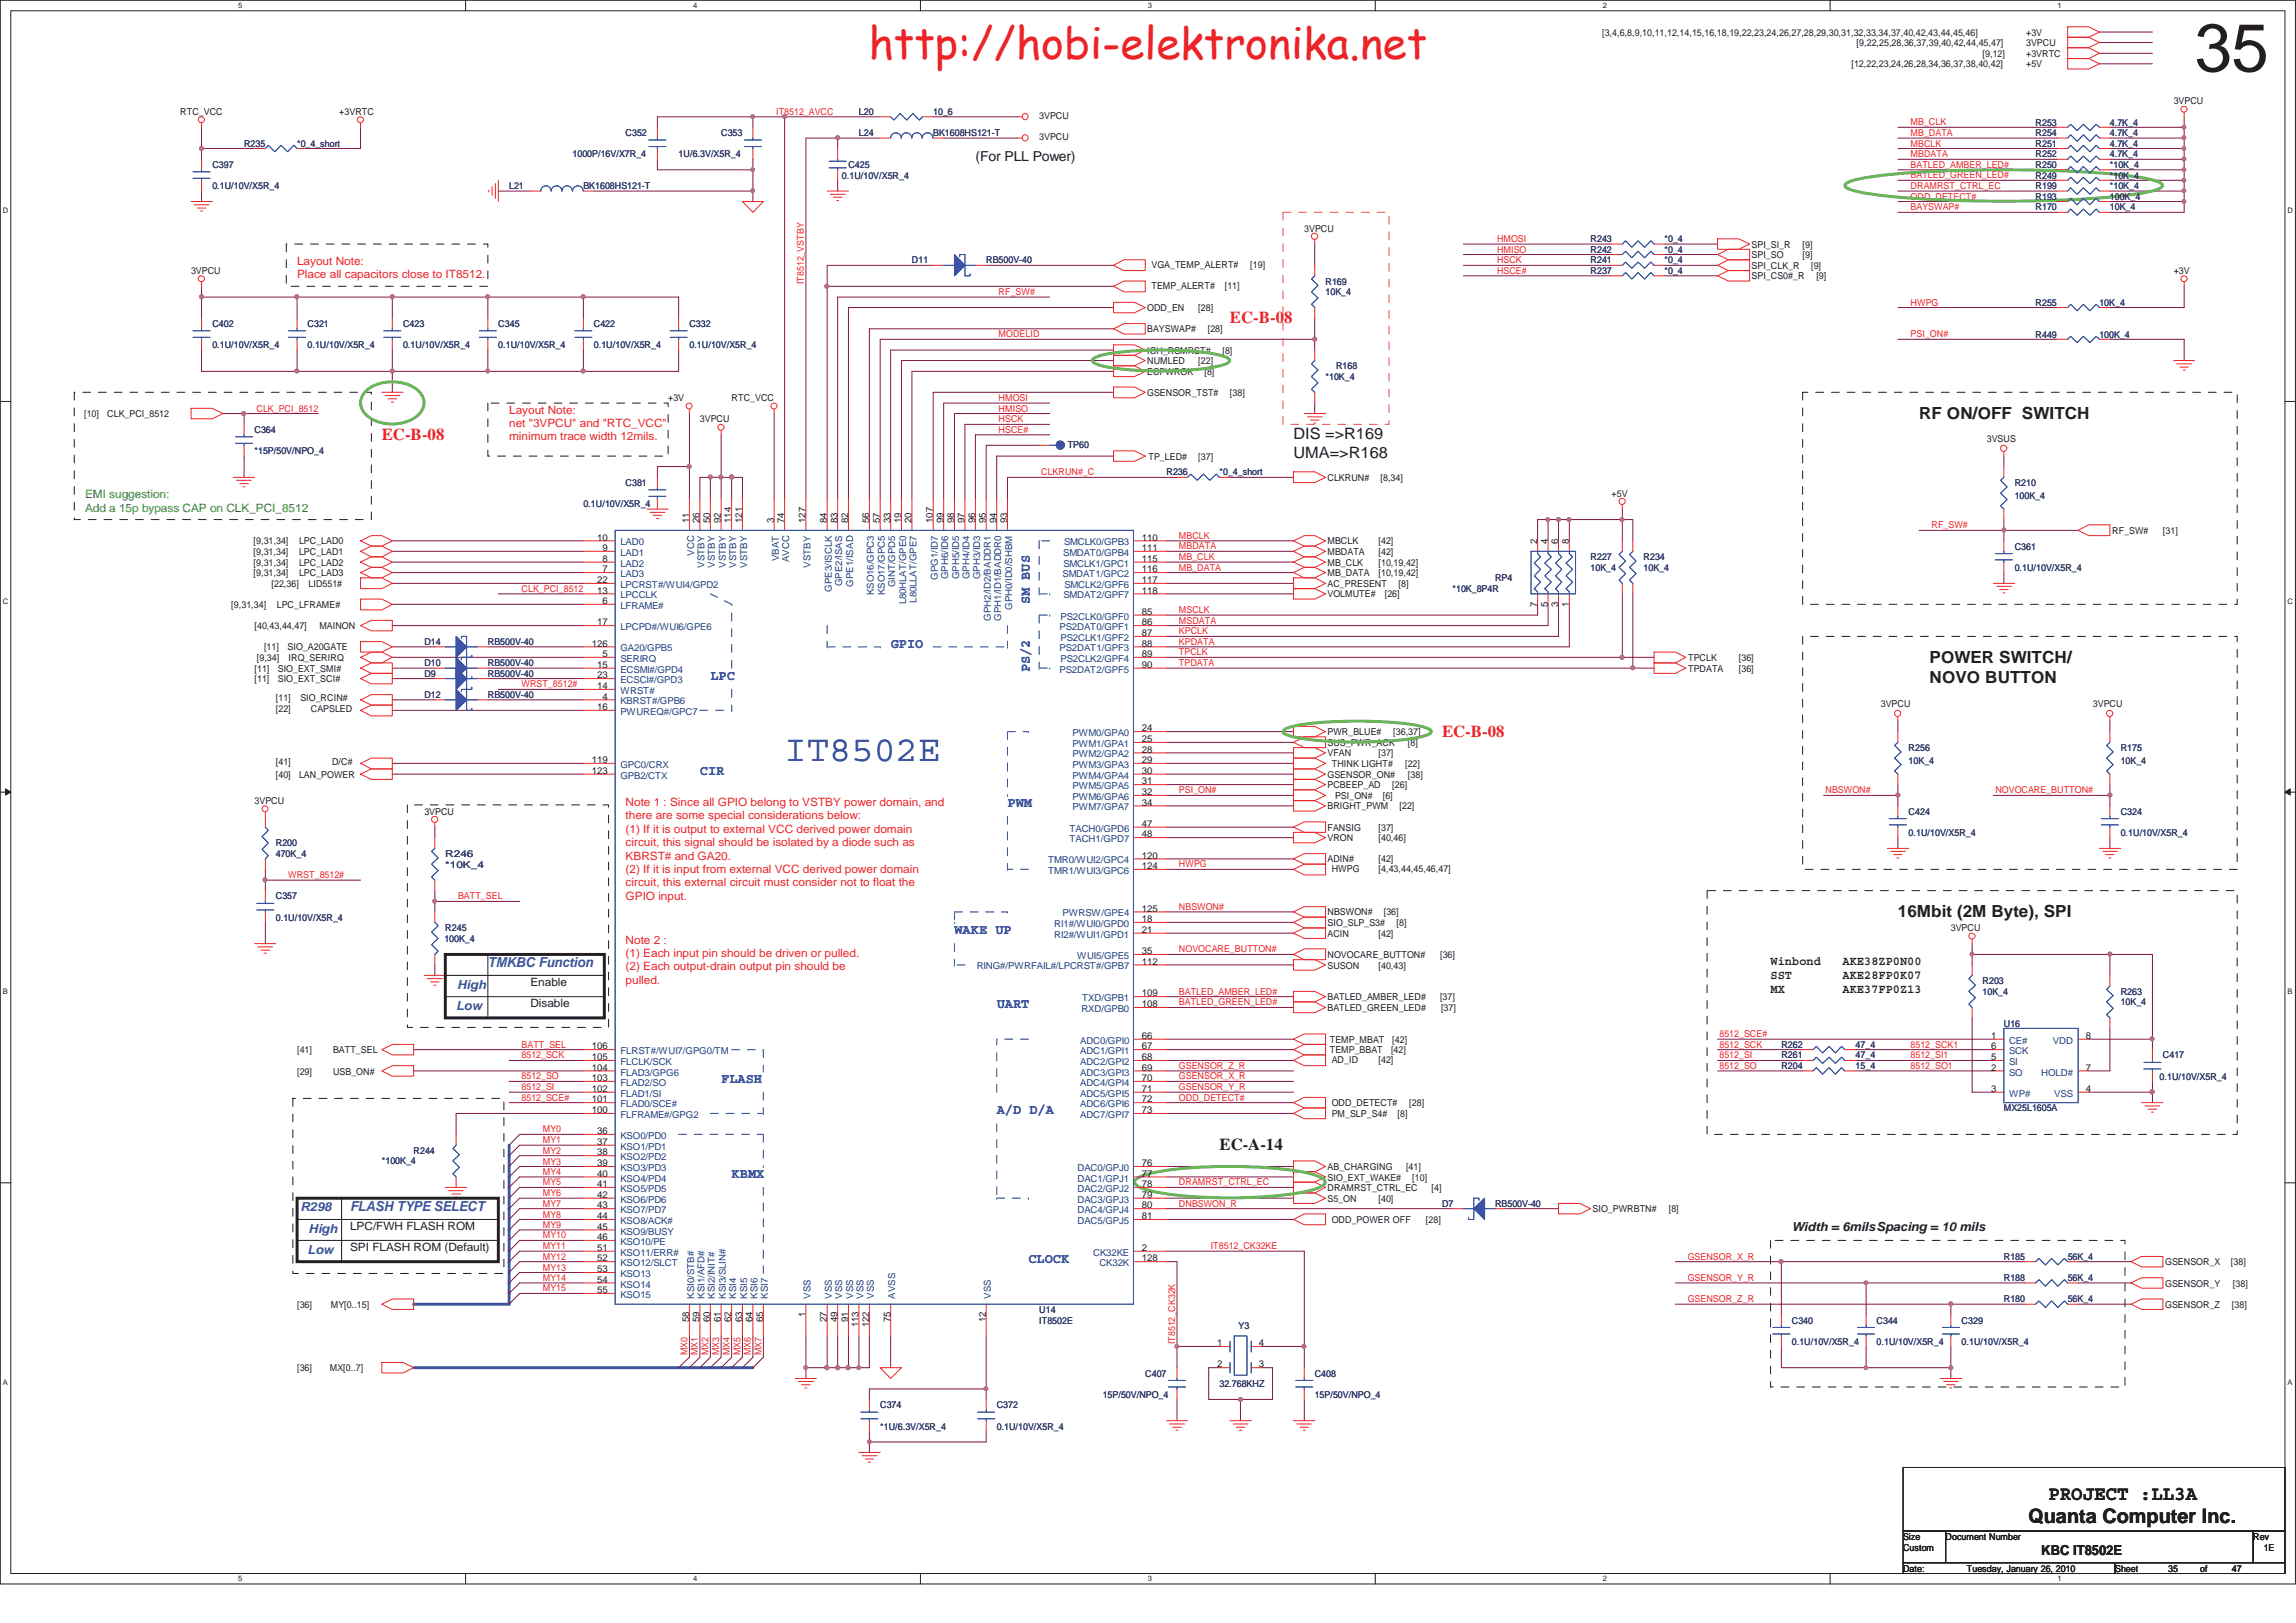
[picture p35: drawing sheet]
<svg xmlns="http://www.w3.org/2000/svg" width="297mm" height="210mm" viewBox="0 0 297 210" stroke-linecap="round" stroke-linejoin="round" font-family="sans-serif">
<defs><g id="words">
<text font-size="8.8" fill="#231f20" x="283.9" y="9.2">35</text>
<text font-size="5.6" fill="#ed2024" x="112.4" y="7.7">http://hobi-elektronika.net</text>
<text font-size="4.8" fill="#3a53a4" x="101.5" y="98.4">IT8502E</text>
<g font-size="2.6" fill="#231f20">
<text x="262.4" y="197.1">Quanta Computer Inc.</text>
<text x="265" y="194">PROJECT :LL3A</text>
</g>
<g font-size="2.2" fill="#ec2426">
<text x="159.1" y="41.8">EC-B-08</text>
<text x="49.4" y="56.9">EC-B-08</text>
<text x="186.6" y="95.3">EC-B-08</text>
</g>
<g font-size="2.2" fill="#231f20">
<text x="248.3" y="54.2">RF ON/OFF SWITCH</text>
<text x="249.6" y="85.7">POWER SWITCH/</text>
<text x="249.6" y="88.3">NOVO BUTTON</text>
<text x="245.5" y="118.7">16Mbit (2M Byte), SPI</text>
<text x="157.8" y="148.8">EC-A-14</text>
</g>
<g font-size="2" fill="#231f20">
<text x="167.3" y="56.8">DIS =&gt;R169</text>
<text x="167.3" y="59.2">UMA=&gt;R168</text>
</g>
<g font-size="1.8" fill="#231f20">
<text x="126.2" y="20.8">(For PLL Power)</text>
<text x="264.1" y="201.1">KBC IT8502E</text>
</g>
<g font-size="1.8" fill="#3a53a4">
<text x="115.2" y="83.9">GPIO</text>
<text x="133.2" y="78.2" transform="rotate(-90 133.2 78.2)">SM BUS</text>
<text x="91.9" y="88">LPC</text>
<text x="133.2" y="87" transform="rotate(-90 133.2 87)">PS/2</text>
<text x="90.5" y="100.3">CIR</text>
<text x="130.3" y="104.4">PWM</text>
<text x="63.1" y="125.1">TMKBC Function</text>
<text x="123.5" y="120.9">WAKE UP</text>
<text x="128.9" y="130.5">UART</text>
<text x="93.3" y="140.1">FLASH</text>
<text x="128.9" y="144.2">A/D D/A</text>
<text x="94.7" y="152.4">KBMX</text>
<text x="45.3" y="156.6">FLASH TYPE SELECT</text>
<text x="133.1" y="163.4">CLOCK</text>
</g>
<g font-size="1.6" fill="#231f20">
<text x="229.1" y="124.8">Winbond</text>
<text x="238.4" y="124.8">AKE38ZP0N00</text>
<text x="229.1" y="126.7">SST</text>
<text x="229.1" y="128.5">MX</text>
<text x="238.4" y="126.7">AKE28FP0K07</text>
<text x="238.4" y="128.5">AKE37FP0Z13</text>
<text x="231.8" y="159.2">Width = 6milsSpacing = 10 mils</text>
</g>
<g font-size="1.6" fill="#3a53a4">
<text x="59" y="130.7">Low</text>
<text x="59.1" y="127.9">High</text>
<text x="38.9" y="156.7">R298</text>
<text x="39.9" y="159.5">High</text>
<text x="39.8" y="162.2">Low</text>
</g>
<g font-size="1.5" fill="#ec2426">
<text x="38.4" y="34.3">Layout Note:</text>
<text x="38.4" y="36">Place all capacitors close to IT8512.</text>
<text x="65.9" y="53.5">Layout Note:</text>
<text x="65.9" y="55.2">net &quot;3VPCU&quot; and &quot;RTC_VCC&quot;</text>
<text x="65.9" y="57">minimum trace width 12mils.</text>
<text x="80.9" y="104.3">Note 1 : Since all GPIO belong to VSTBY power domain, and</text>
<text x="80.9" y="106">there are some special considerations below:</text>
<text x="80.9" y="107.7">(1) If it is output to external VCC derived power domain</text>
<text x="80.9" y="109.5">circuit, this signal should be isolated by a diode such as</text>
<text x="80.9" y="111.2">KBRST# and GA20.</text>
<text x="80.9" y="112.9">(2) If it is input from external VCC derived power domain</text>
<text x="80.9" y="114.7">circuit, this external circuit must consider not to float the</text>
<text x="80.9" y="116.4">GPIO input.</text>
<text x="80.9" y="122.1">Note 2 :</text>
<text x="80.9" y="123.8">(1) Each input pin should be driven or pulled.</text>
<text x="80.9" y="125.6">(2) Each output-drain output pin should be</text>
<text x="80.9" y="127.3">pulled.</text>
</g>
<g font-size="1.5" fill="#0a8141">
<text x="11" y="64.5">EMI suggestion:</text>
<text x="11" y="66.2">Add a 15p bypass CAP on CLK_PCI_8512</text>
</g>
<g font-size="1.5" fill="#231f20">
<text x="68.6" y="127.5">Enable</text>
<text x="68.6" y="130.3">Disable</text>
<text x="45.3" y="161.8">SPI FLASH ROM (Default)</text>
<text x="45.3" y="159.1">LPC/FWH FLASH ROM</text>
</g>
<g font-size="1.2" fill="#231f20">
<text x="207.3" y="4.6">[3,4,6,8,9,10,11,12,14,15,16,18,19,22,23,24,26,27,28,29,30,31,32,33,34,37,40,42,43,44,45,46]</text>
<text x="240.2" y="6">[9,22,25,28,36,37,39,40,42,44,45,47]</text>
<text x="262.1" y="4.6">+3V</text>
<text x="262.1" y="6">3VPCU</text>
<text x="239.5" y="8.7">[12,22,23,24,26,28,34,36,37,38,40,42]</text>
<text x="256.5" y="7.3">[9,12]</text>
<text x="262.1" y="8.7">+5V</text>
<text x="262.1" y="7.3">+3VRTC</text>
<text x="23.3" y="14.9">RTC_VCC</text>
<text x="43.9" y="14.9">+3VRTC</text>
<text x="134.4" y="15.4">3VPCU</text>
<text x="281.2" y="13.5">3VPCU</text>
<text x="134.4" y="18.2">3VPCU</text>
<text x="168.7" y="30">3VPCU</text>
<text x="24.7" y="35.5">3VPCU</text>
<text x="149" y="34.6">VGA_TEMP_ALERT#</text>
<text x="161.8" y="34.6">[19]</text>
<text x="226.6" y="34.8">SPI_CLK_R</text>
<text x="226.6" y="32">SPI_SI_R</text>
<text x="226.6" y="33.4">SPI_SO</text>
<text x="233.2" y="32">[9]</text>
<text x="233.2" y="33.4">[9]</text>
<text x="234.3" y="34.8">[9]</text>
<text x="281.2" y="35.5">+3V</text>
<text x="148.4" y="40.3">ODD_EN</text>
<text x="149" y="37.4">TEMP_ALERT#</text>
<text x="155" y="40.3">[28]</text>
<text x="158.5" y="37.4">[11]</text>
<text x="226.6" y="36.1">SPI_CS0#_R</text>
<text x="235" y="36.1">[9]</text>
<text x="148.4" y="45.8">ICH_RSMRST#</text>
<text x="148.4" y="43">BAYSWAP#</text>
<text x="148.4" y="47.1">NUMLED</text>
<text x="155" y="47.1">[22]</text>
<text x="156.2" y="43">[28]</text>
<text x="158.2" y="45.8">[8]</text>
<text x="10.9" y="54">[10]</text>
<text x="13.9" y="54">CLK_PCI_8512</text>
<text x="86.4" y="51.9">+3V</text>
<text x="94.7" y="51.9">RTC_VCC</text>
<text x="148.4" y="48.5">ECPWROK</text>
<text x="148.4" y="51.2">GSENSOR_TST#</text>
<text x="155.8" y="48.5">[8]</text>
<text x="159.1" y="51.2">[38]</text>
<text x="90.5" y="54.6">3VPCU</text>
<text x="148.6" y="59.5">TP_LED#</text>
<text x="155" y="59.5">[37]</text>
<text x="257" y="57.1">3VSUS</text>
<text x="171.7" y="62.2">CLKRUN#</text>
<text x="178.6" y="62.2">[8,34]</text>
<text x="208.5" y="64.3">+5V</text>
<text x="32.8" y="71.8">[9,31,34]</text>
<text x="32.8" y="70.4">[9,31,34]</text>
<text x="38.7" y="71.8">LPC_LAD1</text>
<text x="38.7" y="70.4">LPC_LAD0</text>
<text x="77.3" y="69.9">10</text>
<text x="77.9" y="71.3">9</text>
<text x="89.2" y="67.6" transform="rotate(-90 89.2 67.6)">11</text>
<text x="90.5" y="67.6" transform="rotate(-90 90.5 67.6)">26</text>
<text x="91.9" y="67.6" transform="rotate(-90 91.9 67.6)">50</text>
<text x="93.3" y="67.6" transform="rotate(-90 93.3 67.6)">92</text>
<text x="94.6" y="67.6" transform="rotate(-90 94.6 67.6)">114</text>
<text x="96" y="67.6" transform="rotate(-90 96 67.6)">121</text>
<text x="100.1" y="67.6" transform="rotate(-90 100.1 67.6)">3</text>
<text x="101.5" y="67.6" transform="rotate(-90 101.5 67.6)">74</text>
<text x="104.2" y="67.6" transform="rotate(-90 104.2 67.6)">127</text>
<text x="107" y="67.6" transform="rotate(-90 107 67.6)">84</text>
<text x="108.3" y="67.6" transform="rotate(-90 108.3 67.6)">83</text>
<text x="109.7" y="67.6" transform="rotate(-90 109.7 67.6)">82</text>
<text x="112.4" y="67.6" transform="rotate(-90 112.4 67.6)">56</text>
<text x="113.8" y="67.6" transform="rotate(-90 113.8 67.6)">57</text>
<text x="115.2" y="67.6" transform="rotate(-90 115.2 67.6)">33</text>
<text x="116.6" y="67.6" transform="rotate(-90 116.6 67.6)">19</text>
<text x="117.9" y="67.6" transform="rotate(-90 117.9 67.6)">20</text>
<text x="120.7" y="67.6" transform="rotate(-90 120.7 67.6)">107</text>
<text x="122" y="67.6" transform="rotate(-90 122 67.6)">99</text>
<text x="123.4" y="67.6" transform="rotate(-90 123.4 67.6)">98</text>
<text x="124.8" y="67.6" transform="rotate(-90 124.8 67.6)">97</text>
<text x="126.2" y="67.6" transform="rotate(-90 126.2 67.6)">96</text>
<text x="127.5" y="67.6" transform="rotate(-90 127.5 67.6)">95</text>
<text x="128.9" y="67.6" transform="rotate(-90 128.9 67.6)">94</text>
<text x="130.3" y="67.6" transform="rotate(-90 130.3 67.6)">93</text>
<text x="147.7" y="69.9">110</text>
<text x="147.7" y="71.3">111</text>
<text x="171.7" y="71.8">MBDATA</text>
<text x="171.7" y="70.4">MBCLK</text>
<text x="178.3" y="70.4">[42]</text>
<text x="178.4" y="71.8">[42]</text>
<text x="198.9" y="70.4" transform="rotate(-90 198.9 70.4)">2</text>
<text x="200.2" y="70.4" transform="rotate(-90 200.2 70.4)">4</text>
<text x="201.6" y="70.4" transform="rotate(-90 201.6 70.4)">6</text>
<text x="203" y="70.4" transform="rotate(-90 203 70.4)">8</text>
<text x="273.3" y="69">RF_SW#</text>
<text x="279.8" y="69">[31]</text>
<text x="32.8" y="73.2">[9,31,34]</text>
<text x="32.8" y="74.5">[9,31,34]</text>
<text x="35.1" y="75.9">[22,36]</text>
<text x="38.7" y="73.2">LPC_LAD2</text>
<text x="38.7" y="74.5">LPC_LAD3</text>
<text x="39.9" y="75.9">LID551#</text>
<text x="77.3" y="76.8">13</text>
<text x="77.3" y="75.4">22</text>
<text x="77.9" y="72.7">8</text>
<text x="77.9" y="74">7</text>
<text x="147.7" y="75.4">117</text>
<text x="147.7" y="72.7">115</text>
<text x="147.7" y="76.8">118</text>
<text x="147.7" y="74">116</text>
<text x="171.7" y="75.9">AC_PRESENT</text>
<text x="171.7" y="77.3">VOLMUTE#</text>
<text x="171.7" y="74.5">MB_DATA</text>
<text x="171.7" y="73.2">MB_CLK</text>
<text x="178.3" y="73.2">[10,19,42]</text>
<text x="178.3" y="74.5">[10,19,42]</text>
<text x="179.2" y="77.3">[26]</text>
<text x="180.9" y="75.9">[8]</text>
<text x="29.9" y="78.7">[9,31,34]</text>
<text x="32.9" y="81.4">[40,43,44,47]</text>
<text x="35.8" y="78.7">LPC_LFRAME#</text>
<text x="41.3" y="81.4">MAINON</text>
<text x="76.6" y="83.6">126</text>
<text x="77.3" y="80.9">17</text>
<text x="77.9" y="78.1">6</text>
<text x="147.7" y="79.5">85</text>
<text x="147.7" y="82.3">87</text>
<text x="147.7" y="80.9">86</text>
<text x="147.7" y="83.6">88</text>
<text x="198.9" y="78.5" transform="rotate(-90 198.9 78.5)">7</text>
<text x="200.2" y="78.5" transform="rotate(-90 200.2 78.5)">5</text>
<text x="201.6" y="78.5" transform="rotate(-90 201.6 78.5)">3</text>
<text x="203" y="78.5" transform="rotate(-90 203 78.5)">1</text>
<text x="32.9" y="88.3">[11]</text>
<text x="32.9" y="86.9">[11]</text>
<text x="33.2" y="85.5">[9,34]</text>
<text x="34.2" y="84.2">[11]</text>
<text x="35.9" y="88.3">SIO_EXT_SCI#</text>
<text x="35.9" y="86.9">SIO_EXT_SMI#</text>
<text x="37.2" y="84.2">SIO_A20GATE</text>
<text x="37.3" y="85.5">IRQ_SERIRQ</text>
<text x="77.3" y="89.2">14</text>
<text x="77.3" y="86.4">15</text>
<text x="77.3" y="87.8">23</text>
<text x="77.9" y="85">5</text>
<text x="147.7" y="85">89</text>
<text x="147.7" y="86.4">90</text>
<text x="218.4" y="86.9">TPDATA</text>
<text x="218.4" y="85.5">TPCLK</text>
<text x="225" y="85.5">[36]</text>
<text x="225" y="86.9">[36]</text>
<text x="35.7" y="90.7">[11]</text>
<text x="35.7" y="92.1">[22]</text>
<text x="38.9" y="90.7">SIO_RCIN#</text>
<text x="40.2" y="92.1">CAPSLED</text>
<text x="77.3" y="91.9">16</text>
<text x="77.9" y="90.5">4</text>
<text x="147.7" y="94.6">24</text>
<text x="171.7" y="95.1">PWR_BLUE#</text>
<text x="180.2" y="95.1">[36,37]</text>
<text x="243.3" y="91.4">3VPCU</text>
<text x="270.8" y="91.4">3VPCU</text>
<text x="35.7" y="100.6">[40]</text>
<text x="35.7" y="99">[41]</text>
<text x="38.7" y="100.6">LAN_POWER</text>
<text x="43" y="99">D/C#</text>
<text x="76.6" y="100.1">123</text>
<text x="76.6" y="98.7">119</text>
<text x="147.7" y="96">25</text>
<text x="147.7" y="97.4">28</text>
<text x="147.7" y="98.7">29</text>
<text x="147.7" y="100.1">30</text>
<text x="147.7" y="101.5">31</text>
<text x="171.7" y="97.9">VFAN</text>
<text x="171.7" y="100.6">GSENSOR_ON#</text>
<text x="171.7" y="102">PCBEEP_AD</text>
<text x="171.7" y="96.5">SUS_PWR_ACK</text>
<text x="172.3" y="99.2">THINK LIGHT#</text>
<text x="178.3" y="97.9">[37]</text>
<text x="180.1" y="102">[26]</text>
<text x="181.8" y="99.2">[22]</text>
<text x="182.2" y="96.5">[8]</text>
<text x="182.2" y="100.6">[38]</text>
<text x="32.9" y="104.1">3VPCU</text>
<text x="54.9" y="105.4">3VPCU</text>
<text x="147.7" y="107">47</text>
<text x="147.7" y="102.9">32</text>
<text x="147.7" y="104.2">34</text>
<text x="171.7" y="107.5">FANSIG</text>
<text x="171.7" y="104.7">BRIGHT_PWM</text>
<text x="172.7" y="103.3">PSI_ON#</text>
<text x="178.3" y="107.5">[37]</text>
<text x="178.9" y="103.3">[6]</text>
<text x="181.1" y="104.7">[22]</text>
<text x="147.7" y="108.3">48</text>
<text x="147.7" y="111.1">120</text>
<text x="147.7" y="112.4">124</text>
<text x="171.7" y="108.8">VRON</text>
<text x="171.7" y="111.6">ADIN#</text>
<text x="172.3" y="112.8">HWPG</text>
<text x="178.3" y="111.6">[42]</text>
<text x="178.3" y="108.8">[40,46]</text>
<text x="178.3" y="112.8">[4,43,44,45,46,47]</text>
<text x="147.7" y="119.3">18</text>
<text x="147.7" y="117.9">125</text>
<text x="171.7" y="119.8">SIO_SLP_S3#</text>
<text x="171.7" y="118.4">NBSWON#</text>
<text x="179" y="118.4">[36]</text>
<text x="180.7" y="119.8">[8]</text>
<text x="147.7" y="123.4">35</text>
<text x="147.7" y="124.8">112</text>
<text x="147.7" y="120.7">21</text>
<text x="171.7" y="121.2">ACIN</text>
<text x="171.7" y="123.9">NOVOCARE_BUTTON#</text>
<text x="171.7" y="125.3">SUSON</text>
<text x="178.3" y="121.2">[42]</text>
<text x="178.3" y="125.3">[40,43]</text>
<text x="186.3" y="123.9">[36]</text>
<text x="252.4" y="120.5">3VPCU</text>
<text x="147.7" y="130.3">108</text>
<text x="147.7" y="128.9">109</text>
<text x="171.7" y="129.4">BATLED_AMBER_LED#</text>
<text x="171.7" y="130.8">BATLED_GREEN_LED#</text>
<text x="186.3" y="129.4">[37]</text>
<text x="186.4" y="130.8">[37]</text>
<text x="38.4" y="136.3">[41]</text>
<text x="43.1" y="136.3">BATT_SEL</text>
<text x="76.6" y="135.8">106</text>
<text x="76.6" y="137.2">105</text>
<text x="147.7" y="134.4">66</text>
<text x="147.7" y="135.8">67</text>
<text x="147.7" y="137.2">68</text>
<text x="172" y="134.9">TEMP_MBAT</text>
<text x="172" y="136.3">TEMP_BBAT</text>
<text x="172.3" y="137.5">AD_ID</text>
<text x="178.3" y="137.5">[42]</text>
<text x="180" y="136.3">[42]</text>
<text x="180.1" y="134.9">[42]</text>
<text x="257.6" y="134.4">1</text>
<text x="257.6" y="135.8">6</text>
<text x="257.6" y="137.2">5</text>
<text x="269.8" y="134.4">8</text>
<text x="38.4" y="139">[29]</text>
<text x="43.1" y="139">USB_ON#</text>
<text x="76.6" y="138.5">104</text>
<text x="76.6" y="139.9">103</text>
<text x="76.6" y="141.3">102</text>
<text x="76.6" y="142.6">101</text>
<text x="147.7" y="138.5">69</text>
<text x="147.7" y="139.9">70</text>
<text x="147.7" y="141.3">71</text>
<text x="147.7" y="142.6">72</text>
<text x="172.3" y="143.1">ODD_DETECT#</text>
<text x="182.3" y="143.1">[28]</text>
<text x="257.6" y="138.5">2</text>
<text x="257.6" y="141.3">3</text>
<text x="269.8" y="138.5">7</text>
<text x="269.8" y="141.3">4</text>
<text x="76.6" y="144">100</text>
<text x="77.3" y="146.7">36</text>
<text x="77.3" y="148.1">37</text>
<text x="77.3" y="149.5">38</text>
<text x="147.7" y="144">73</text>
<text x="172.3" y="144.5">PM_SLP_S4#</text>
<text x="180.8" y="144.5">[8]</text>
<text x="77.3" y="150.9">39</text>
<text x="77.3" y="152.2">40</text>
<text x="77.3" y="153.6">41</text>
<text x="77.3" y="155">42</text>
<text x="147.7" y="155">79</text>
<text x="147.7" y="153.6">78</text>
<text x="147.7" y="152.2">77</text>
<text x="147.7" y="150.9">76</text>
<text x="171.7" y="152.7">SIO_EXT_WAKE#</text>
<text x="171.7" y="151.3">AB_CHARGING</text>
<text x="171.7" y="155.5">S5_ON</text>
<text x="171.7" y="154.1">DRAMRST_CTRL_EC</text>
<text x="178.3" y="155.5">[40]</text>
<text x="181.9" y="151.3">[41]</text>
<text x="182.7" y="152.7">[10]</text>
<text x="185.2" y="154.1">[4]</text>
<text x="77.3" y="156.3">43</text>
<text x="77.3" y="157.7">44</text>
<text x="77.3" y="159.1">45</text>
<text x="77.3" y="160.4">46</text>
<text x="77.3" y="161.8">51</text>
<text x="147.7" y="157.7">81</text>
<text x="147.7" y="156.3">80</text>
<text x="147.7" y="161.8">2</text>
<text x="172.3" y="158.2">ODD_POWER OFF</text>
<text x="184.5" y="158.2">[28]</text>
<text x="206" y="156.8">SIO_PWRBTN#</text>
<text x="215.9" y="156.8">[8]</text>
<text x="77.3" y="163.2">52</text>
<text x="77.3" y="164.6">53</text>
<text x="77.3" y="165.9">54</text>
<text x="77.3" y="167.3">55</text>
<text x="147.7" y="163.2">128</text>
<text x="280.1" y="163.7">GSENSOR_X</text>
<text x="280.1" y="166.5">GSENSOR_Y</text>
<text x="288.6" y="163.7">[38]</text>
<text x="288.9" y="166.5">[38]</text>
<text x="38.4" y="169.2">[36]</text>
<text x="42.8" y="169.2">MY[0..15]</text>
<text x="89.2" y="171.1" transform="rotate(-90 89.2 171.1)">58</text>
<text x="90.5" y="171.1" transform="rotate(-90 90.5 171.1)">59</text>
<text x="91.9" y="171.1" transform="rotate(-90 91.9 171.1)">60</text>
<text x="93.3" y="171.1" transform="rotate(-90 93.3 171.1)">61</text>
<text x="94.6" y="171.1" transform="rotate(-90 94.6 171.1)">62</text>
<text x="96" y="171.1" transform="rotate(-90 96 171.1)">63</text>
<text x="97.4" y="171.1" transform="rotate(-90 97.4 171.1)">64</text>
<text x="98.7" y="171.1" transform="rotate(-90 98.7 171.1)">65</text>
<text x="104.2" y="170.4" transform="rotate(-90 104.2 170.4)">1</text>
<text x="107" y="171.1" transform="rotate(-90 107 171.1)">27</text>
<text x="108.3" y="171.1" transform="rotate(-90 108.3 171.1)">49</text>
<text x="109.7" y="171.1" transform="rotate(-90 109.7 171.1)">91</text>
<text x="111.1" y="171.7" transform="rotate(-90 111.1 171.7)">113</text>
<text x="112.4" y="171.7" transform="rotate(-90 112.4 171.7)">122</text>
<text x="115.2" y="171.1" transform="rotate(-90 115.2 171.1)">75</text>
<text x="127.5" y="171.1" transform="rotate(-90 127.5 171.1)">12</text>
<text x="280.1" y="169.2">GSENSOR_Z</text>
<text x="288.8" y="169.2">[38]</text>
<text x="38.4" y="177.4">[36]</text>
<text x="42.7" y="177.4">MX[0..7]</text>
<text x="157.5" y="174.2">1</text>
<text x="157.5" y="176.9">2</text>
<text x="162.9" y="174.2">4</text>
<text x="162.9" y="176.9">3</text>
<text x="246.2" y="199.2">Size</text>
<text x="246.2" y="203.3">Date:</text>
<text x="246.2" y="200.6">Custom</text>
<text x="251.7" y="199.2">Document Number</text>
<text x="254.5" y="203.3">Tuesday, January 26, 2010</text>
<text x="273.6" y="203.3">Sheet</text>
<text x="280.5" y="203.3">35</text>
<text x="284.6" y="203.3">of</text>
<text x="288.8" y="203.3">47</text>
<text x="291.5" y="199.2">Rev</text>
<text x="292.9" y="200.6">1E</text>
</g>
<g font-size="1.2" fill="#2d2d72">
<text x="80.9" y="17.6">C352</text>
<text x="93.3" y="17.6">C353</text>
<text x="111.1" y="14.9">L20</text>
<text x="111.1" y="17.6">L24</text>
<text x="120.7" y="14.9">10_6</text>
<text x="120.7" y="17.6">BK1608HS121-T</text>
<text x="263.4" y="17.6">R254</text>
<text x="263.4" y="16.3">R253</text>
<text x="273" y="17.6">4.7K_4</text>
<text x="273" y="16.3">4.7K_4</text>
<text x="27.5" y="21.8">C397</text>
<text x="31.6" y="19">R235</text>
<text x="38.4" y="19">*0_4_short</text>
<text x="74.1" y="20.4">1000P/16V/X7R_4</text>
<text x="87.8" y="20.4">1U/6.3V/X5R_4</text>
<text x="108.9" y="23.1">0.1U/10V/X5R_4</text>
<text x="109.8" y="21.8">C425</text>
<text x="263.4" y="20.4">R252</text>
<text x="263.4" y="19">R251</text>
<text x="263.4" y="21.8">R250</text>
<text x="263.4" y="23.1">R249</text>
<text x="273" y="23.1">*10K_4</text>
<text x="273" y="20.4">4.7K_4</text>
<text x="273" y="19">4.7K_4</text>
<text x="273" y="21.8">*10K_4</text>
<text x="27.5" y="24.5">0.1U/10V/X5R_4</text>
<text x="65.9" y="24.5">L21</text>
<text x="75.5" y="24.5">BK1608HS121-T</text>
<text x="263.4" y="27.2">R170</text>
<text x="263.4" y="25.9">R193</text>
<text x="263.4" y="24.5">R199</text>
<text x="273" y="27.2">10K_4</text>
<text x="273" y="25.9">100K_4</text>
<text x="273" y="24.5">*10K_4</text>
<text x="118" y="34.1">D11</text>
<text x="127.6" y="34.1">RB500V-40</text>
<text x="205.8" y="31.3">R243</text>
<text x="205.8" y="32.7">R242</text>
<text x="205.8" y="35.5">R237</text>
<text x="205.8" y="34.1">R241</text>
<text x="215.3" y="34.1">*0_4</text>
<text x="215.3" y="31.3">*0_4</text>
<text x="215.3" y="32.7">*0_4</text>
<text x="215.3" y="35.5">*0_4</text>
<text x="171.5" y="36.8">R169</text>
<text x="171.5" y="38.2">10K_4</text>
<text x="263.4" y="39.6">R255</text>
<text x="271.6" y="39.6">10K_4</text>
<text x="27.5" y="42.3">C402</text>
<text x="27.5" y="45">0.1U/10V/X5R_4</text>
<text x="39.8" y="42.3">C321</text>
<text x="39.8" y="45">0.1U/10V/X5R_4</text>
<text x="52.2" y="42.3">C423</text>
<text x="52.2" y="45">0.1U/10V/X5R_4</text>
<text x="64.5" y="42.3">C345</text>
<text x="64.5" y="45">0.1U/10V/X5R_4</text>
<text x="76.8" y="42.3">C422</text>
<text x="76.8" y="45">0.1U/10V/X5R_4</text>
<text x="89.2" y="42.3">C332</text>
<text x="89.2" y="45">0.1U/10V/X5R_4</text>
<text x="172.8" y="47.8">R168</text>
<text x="263.4" y="43.7">R449</text>
<text x="271.6" y="43.7">100K_4</text>
<text x="171.5" y="49.2">*10K_4</text>
<text x="32.9" y="56">C364</text>
<text x="32.9" y="58.8">*15P/50V/NPO_4</text>
<text x="138.1" y="58">TP60</text>
<text x="75.5" y="65.6">0.1U/10V/X5R_4</text>
<text x="80.9" y="62.9">C381</text>
<text x="150.9" y="61.5">R236</text>
<text x="157.8" y="61.5">*0_4_short</text>
<text x="260.6" y="62.9">R210</text>
<text x="260.6" y="64.5">100K_4</text>
<text x="260.6" y="71.1">C361</text>
<text x="187.9" y="76.6">*10K_8P4R</text>
<text x="193.4" y="75.2">RP4</text>
<text x="205.8" y="72.5">R227</text>
<text x="205.8" y="73.9">10K_4</text>
<text x="212.6" y="72.5">R234</text>
<text x="212.6" y="73.9">10K_4</text>
<text x="260.6" y="73.9">0.1U/10V/X5R_4</text>
<text x="54.9" y="83.5">D14</text>
<text x="63.1" y="83.5">RB500V-40</text>
<text x="54.9" y="86.2">D10</text>
<text x="54.9" y="87.6">D9</text>
<text x="63.1" y="86.2">RB500V-40</text>
<text x="63.1" y="87.6">RB500V-40</text>
<text x="54.9" y="90.3">D12</text>
<text x="63.1" y="90.3">RB500V-40</text>
<text x="246.9" y="97.2">R256</text>
<text x="246.9" y="98.8">10K_4</text>
<text x="274.4" y="97.2">R175</text>
<text x="274.4" y="98.8">10K_4</text>
<text x="246.9" y="105.4">C424</text>
<text x="274.4" y="105.4">C324</text>
<text x="35.7" y="109.5">R200</text>
<text x="35.7" y="110.9">470K_4</text>
<text x="57.6" y="110.9">R246</text>
<text x="57.6" y="112.3">*10K_4</text>
<text x="246.9" y="108.2">0.1U/10V/X5R_4</text>
<text x="274.4" y="108.2">0.1U/10V/X5R_4</text>
<text x="35.7" y="116.4">C357</text>
<text x="35.7" y="119.1">0.1U/10V/X5R_4</text>
<text x="57.5" y="121.9">100K_4</text>
<text x="57.6" y="120.5">R245</text>
<text x="256.5" y="127.3">R203</text>
<text x="256.5" y="128.7">10K_4</text>
<text x="274.4" y="128.7">R263</text>
<text x="274.4" y="130.1">10K_4</text>
<text x="230.5" y="136.9">R261</text>
<text x="230.5" y="135.6">R262</text>
<text x="240.1" y="136.9">47_4</text>
<text x="240.1" y="135.6">47_4</text>
<text x="259.2" y="132.8">U16</text>
<text x="279.8" y="136.9">C417</text>
<text x="230.5" y="138.3">R204</text>
<text x="240.1" y="138.3">15_4</text>
<text x="259.2" y="143.8">MX25L1605A</text>
<text x="279.4" y="139.7">0.1U/10V/X5R_4</text>
<text x="53.5" y="149.3">R244</text>
<text x="49.4" y="150.7">*100K_4</text>
<text x="186.6" y="156.2">D7</text>
<text x="193.4" y="156.2">RB500V-40</text>
<text x="259.2" y="163">R185</text>
<text x="259.2" y="165.8">R188</text>
<text x="267.5" y="163">56K_4</text>
<text x="267.5" y="165.8">56K_4</text>
<text x="134.4" y="169.9">U14</text>
<text x="134.4" y="171.2">IT8502E</text>
<text x="160.2" y="171.9">Y3</text>
<text x="231.8" y="171.2">C340</text>
<text x="231.8" y="174">0.1U/10V/X5R_4</text>
<text x="242.8" y="171.2">C344</text>
<text x="242.8" y="174">0.1U/10V/X5R_4</text>
<text x="253.8" y="171.2">C329</text>
<text x="253.8" y="174">0.1U/10V/X5R_4</text>
<text x="259.2" y="168.5">R180</text>
<text x="267.5" y="168.5">56K_4</text>
<text x="148.2" y="178.1">C407</text>
<text x="157.8" y="179.5">32.768KHZ</text>
<text x="170.1" y="178.1">C408</text>
<text x="113.9" y="182.2">C374</text>
<text x="113.9" y="185">*1U/6.3V/X5R_4</text>
<text x="128.9" y="182.2">C372</text>
<text x="128.9" y="185">0.1U/10V/X5R_4</text>
<text x="142.7" y="180.8">15P/50V/NPO_4</text>
<text x="170.1" y="180.8">15P/50V/NPO_4</text>
</g>
<g font-size="1.2" fill="#ec2426">
<text x="100.4" y="14.9">IT8512_AVCC</text>
<text x="247.2" y="16.2">MB_CLK</text>
<text x="247.2" y="17.6">MB_DATA</text>
<text x="247.2" y="23.1">BATLED_GREEN_LED#</text>
<text x="247.2" y="21.7">BATLED_AMBER_LED#</text>
<text x="247.2" y="20.4">MBDATA</text>
<text x="247.2" y="19">MBCLK</text>
<text x="247.2" y="24.5">DRAMRST_CTRL_EC</text>
<text x="247.2" y="25.8">ODD_DETECT#</text>
<text x="247.2" y="27.2">BAYSWAP#</text>
<text x="193.7" y="34.1">HSCK</text>
<text x="193.7" y="35.4">HSCE#</text>
<text x="193.7" y="31.3">HMOSI</text>
<text x="193.7" y="32.7">HMISO</text>
<text x="104" y="36.8" transform="rotate(-90 104 36.8)">IT8512_VSTBY</text>
<text x="129.2" y="38.2">RF_SW#</text>
<text x="247.2" y="39.5">HWPG</text>
<text x="129.2" y="43.6">MODELID</text>
<text x="247.2" y="43.6">PSI_ON#</text>
<text x="33.2" y="53.3">CLK_PCI_8512</text>
<text x="129.2" y="53.3">HMISO</text>
<text x="129.2" y="51.9">HMOSI</text>
<text x="129.2" y="56">HSCE#</text>
<text x="129.2" y="54.6">HSCK</text>
<text x="134.7" y="61.5">CLKRUN#_C</text>
<text x="152.5" y="71.1">MBDATA</text>
<text x="152.5" y="69.7">MBCLK</text>
<text x="249.9" y="68.4">RF_SW#</text>
<text x="67.5" y="76.6">CLK_PCI_8512</text>
<text x="152.5" y="73.8">MB_DATA</text>
<text x="152.5" y="72.5">MB_CLK</text>
<text x="152.5" y="80.7">MSDATA</text>
<text x="152.5" y="79.3">MSCLK</text>
<text x="152.5" y="83.4">KPDATA</text>
<text x="152.5" y="82.1">KPCLK</text>
<text x="67.5" y="88.9">WRST_8512#</text>
<text x="152.5" y="86.2">TPDATA</text>
<text x="152.5" y="84.8">TPCLK</text>
<text x="152.5" y="102.7">PSI_ON#</text>
<text x="236.2" y="102.7">NBSWON#</text>
<text x="258.1" y="102.7">NOVOCARE_BUTTON#</text>
<text x="37.3" y="113.6">WRST_8512#</text>
<text x="152.5" y="112.2">HWPG</text>
<text x="59.3" y="116.4">BATT_SEL</text>
<text x="152.5" y="117.7">NBSWON#</text>
<text x="152.5" y="123.2">NOVOCARE_BUTTON#</text>
<text x="152.5" y="130.1">BATLED_GREEN_LED#</text>
<text x="152.5" y="128.7">BATLED_AMBER_LED#</text>
<text x="67.5" y="135.5">BATT_SEL</text>
<text x="67.5" y="136.9">8512_SCK</text>
<text x="222.5" y="135.5">8512_SCK</text>
<text x="222.5" y="136.9">8512_SI</text>
<text x="222.5" y="134.2">8512_SCE#</text>
<text x="247.2" y="136.9">8512_SI1</text>
<text x="247.2" y="135.5">8512_SCK1</text>
<text x="67.5" y="139.7">8512_SO</text>
<text x="67.5" y="141.1">8512_SI</text>
<text x="67.5" y="142.4">8512_SCE#</text>
<text x="152.5" y="138.3">GSENSOR_Z_R</text>
<text x="152.5" y="141.1">GSENSOR_Y_R</text>
<text x="152.5" y="142.4">ODD_DETECT#</text>
<text x="152.5" y="139.7">GSENSOR_X_R</text>
<text x="222.5" y="138.3">8512_SO</text>
<text x="247.2" y="138.3">8512_SO1</text>
<text x="70.2" y="147.9">MY1</text>
<text x="70.2" y="149.3">MY2</text>
<text x="70.2" y="146.5">MY0</text>
<text x="70.2" y="152">MY4</text>
<text x="70.2" y="153.4">MY5</text>
<text x="70.2" y="154.8">MY6</text>
<text x="70.2" y="150.7">MY3</text>
<text x="152.5" y="153.4">DRAMRST_CTRL_EC</text>
<text x="70.2" y="156.1">MY7</text>
<text x="70.2" y="161.6">MY11</text>
<text x="70.2" y="157.5">MY8</text>
<text x="70.2" y="158.9">MY9</text>
<text x="70.2" y="160.2">MY10</text>
<text x="152.5" y="156.1">DNBSWON_R</text>
<text x="156.6" y="161.6">IT8512_CK32KE</text>
<text x="70.2" y="165.7">MY14</text>
<text x="70.2" y="167.1">MY15</text>
<text x="70.2" y="163">MY12</text>
<text x="70.2" y="164.4">MY13</text>
<text x="218.4" y="163">GSENSOR_X_R</text>
<text x="218.4" y="165.7">GSENSOR_Y_R</text>
<text x="152" y="173.9" transform="rotate(-90 152 173.9)">IT8512_CK32K</text>
<text x="218.4" y="168.5">GSENSOR_Z_R</text>
<text x="88.9" y="175.3" transform="rotate(-90 88.9 175.3)">MX0</text>
<text x="90.3" y="175.3" transform="rotate(-90 90.3 175.3)">MX1</text>
<text x="91.6" y="175.3" transform="rotate(-90 91.6 175.3)">MX2</text>
<text x="93" y="175.3" transform="rotate(-90 93 175.3)">MX3</text>
<text x="94.4" y="175.3" transform="rotate(-90 94.4 175.3)">MX4</text>
<text x="95.8" y="175.3" transform="rotate(-90 95.8 175.3)">MX5</text>
<text x="97.2" y="175.3" transform="rotate(-90 97.2 175.3)">MX6</text>
<text x="98.5" y="175.3" transform="rotate(-90 98.5 175.3)">MX7</text>
</g>
<g font-size="1.2" fill="#1d437e">
<text x="80.3" y="70.6">LAD0</text>
<text x="80.3" y="71.9">LAD1</text>
<text x="89.8" y="71.9" transform="rotate(-90 89.8 71.9)">VCC</text>
<text x="137.5" y="71.9">SMDAT0/GPB4</text>
<text x="137.7" y="70.6">SMCLK0/GPB3</text>
<text x="80.3" y="77.4">LPCCLK</text>
<text x="80.3" y="73.3">LAD2</text>
<text x="80.3" y="74.7">LAD3</text>
<text x="80.3" y="76.1">LPCRST#/WUI4/GPD2</text>
<text x="91.1" y="73.4" transform="rotate(-90 91.1 73.4)">VSTBY</text>
<text x="92.5" y="73.4" transform="rotate(-90 92.5 73.4)">VSTBY</text>
<text x="93.9" y="73.4" transform="rotate(-90 93.9 73.4)">VSTBY</text>
<text x="95.2" y="73.4" transform="rotate(-90 95.2 73.4)">VSTBY</text>
<text x="96.6" y="73.4" transform="rotate(-90 96.6 73.4)">VSTBY</text>
<text x="100.8" y="72.6" transform="rotate(-90 100.8 72.6)">VBAT</text>
<text x="102.1" y="72.8" transform="rotate(-90 102.1 72.8)">AVCC</text>
<text x="104.9" y="73.4" transform="rotate(-90 104.9 73.4)">VSTBY</text>
<text x="107.6" y="76.6" transform="rotate(-90 107.6 76.6)">GPE3/ISCLK</text>
<text x="109" y="75.9" transform="rotate(-90 109 75.9)">GPE2/ISAS</text>
<text x="110.4" y="75.9" transform="rotate(-90 110.4 75.9)">GPE1/ISAD</text>
<text x="113.1" y="77" transform="rotate(-90 113.1 77)">KSO16/GPC3</text>
<text x="114.5" y="77" transform="rotate(-90 114.5 77)">KSO17/GPC5</text>
<text x="115.8" y="76" transform="rotate(-90 115.8 76)">GINT/GPD5</text>
<text x="118.6" y="78" transform="rotate(-90 118.6 78)">L80LLAT/GPE7</text>
<text x="121.3" y="75" transform="rotate(-90 121.3 75)">GPG1/ID7</text>
<text x="122.7" y="74.9" transform="rotate(-90 122.7 74.9)">GPH6/ID6</text>
<text x="124.1" y="74.9" transform="rotate(-90 124.1 74.9)">GPH5/ID5</text>
<text x="125.4" y="74.9" transform="rotate(-90 125.4 74.9)">GPH4/ID4</text>
<text x="126.8" y="74.9" transform="rotate(-90 126.8 74.9)">GPH3/ID3</text>
<text x="137.5" y="74.7">SMDAT1/GPC2</text>
<text x="137.6" y="73.3">SMCLK1/GPC1</text>
<text x="137.6" y="77.4">SMDAT2/GPF7</text>
<text x="137.7" y="76.1">SMCLK2/GPF6</text>
<text x="80.3" y="78.8">LFRAME#</text>
<text x="80.3" y="81.5">LPCPD#/WUI6/GPE6</text>
<text x="117.2" y="78.2" transform="rotate(-90 117.2 78.2)">L80HLAT/GPE0</text>
<text x="128.2" y="80.3" transform="rotate(-90 128.2 80.3)">GPH2/ID2/BADDR1</text>
<text x="129.5" y="80.3" transform="rotate(-90 129.5 80.3)">GPH1/ID1/BADDR0</text>
<text x="130.9" y="78.9" transform="rotate(-90 130.9 78.9)">GPH0/ID0/SHBM</text>
<text x="137.1" y="81.5">PS2DAT0/GPF1</text>
<text x="137.2" y="80.2">PS2CLK0/GPF0</text>
<text x="137.2" y="82.9">PS2CLK1/GPF2</text>
<text x="80.3" y="89.8">WRST#</text>
<text x="80.3" y="85.6">SERIRQ</text>
<text x="80.3" y="87">ECSMI#/GPD4</text>
<text x="80.3" y="88.4">ECSCI#/GPD3</text>
<text x="80.3" y="84.3">GA20/GPB5</text>
<text x="137.1" y="84.3">PS2DAT1/GPF3</text>
<text x="137.1" y="87">PS2DAT2/GPF5</text>
<text x="137.2" y="85.6">PS2CLK2/GPF4</text>
<text x="80.3" y="91.1">KBRST#/GPB6</text>
<text x="80.3" y="92.5">PWUREQ#/GPC7</text>
<text x="138.8" y="95.2">PWM0/GPA0</text>
<text x="80.3" y="100.7">GPB2/CTX</text>
<text x="80.3" y="99.4">GPC0/CRX</text>
<text x="138.8" y="96.6">PWM1/GPA1</text>
<text x="138.8" y="98">PWM2/GPA2</text>
<text x="138.8" y="99.4">PWM3/GPA3</text>
<text x="138.8" y="100.7">PWM4/GPA4</text>
<text x="138.3" y="107.6">TACH0/GPD6</text>
<text x="138.8" y="102.1">PWM5/GPA5</text>
<text x="138.8" y="103.5">PWM6/GPA6</text>
<text x="138.8" y="104.9">PWM7/GPA7</text>
<text x="135.6" y="111.7">TMR0/WUI2/GPC4</text>
<text x="135.6" y="113.1">TMR1/WUI3/GPC6</text>
<text x="138.3" y="109">TACH1/GPD7</text>
<text x="136.4" y="119.9">RI1#/WUI0/GPD0</text>
<text x="137.5" y="118.6">PWRSW/GPE4</text>
<text x="126.4" y="125.4">RING#/PWRFAIL#/LPCRST#/GPB7</text>
<text x="136.4" y="121.3">RI2#/WUI1/GPD1</text>
<text x="139.4" y="124.1">WUI5/GPE5</text>
<text x="139.9" y="130.9">RXD/GPB0</text>
<text x="140" y="129.5">TXD/GPB1</text>
<text x="80.3" y="136.4">FLRST#/WUI7/GPG0/TM</text>
<text x="80.3" y="137.8">FLCLK/SCK</text>
<text x="139.7" y="135">ADC0/GPI0</text>
<text x="139.7" y="136.4">ADC1/GPI1</text>
<text x="139.7" y="137.8">ADC2/GPI2</text>
<text x="259.9" y="135">CE#</text>
<text x="259.9" y="136.4">SCK</text>
<text x="259.9" y="137.8">SI</text>
<text x="265.6" y="135">VDD</text>
<text x="80.3" y="139.1">FLAD3/GPG6</text>
<text x="80.3" y="140.5">FLAD2/SO</text>
<text x="80.3" y="141.9">FLAD1/SI</text>
<text x="80.3" y="143.3">FLAD0/SCE#</text>
<text x="139.7" y="139.1">ADC3/GPI3</text>
<text x="139.7" y="140.5">ADC4/GPI4</text>
<text x="139.7" y="141.9">ADC5/GPI5</text>
<text x="139.7" y="143.3">ADC6/GPI6</text>
<text x="259.9" y="139.1">SO</text>
<text x="259.9" y="141.9">WP#</text>
<text x="264.1" y="139.1">HOLD#</text>
<text x="265.8" y="141.9">VSS</text>
<text x="80.3" y="144.6">FLFRAME#/GPG2</text>
<text x="80.3" y="147.4">KSO0/PD0</text>
<text x="80.3" y="148.8">KSO1/PD1</text>
<text x="139.7" y="144.6">ADC7/GPI7</text>
<text x="80.3" y="150.1">KSO2/PD2</text>
<text x="80.3" y="151.5">KSO3/PD3</text>
<text x="80.3" y="152.9">KSO4/PD4</text>
<text x="80.3" y="154.2">KSO5/PD5</text>
<text x="80.3" y="155.6">KSO6/PD6</text>
<text x="139.4" y="155.6">DAC3/GPJ3</text>
<text x="139.4" y="154.2">DAC2/GPJ2</text>
<text x="139.4" y="152.9">DAC1/GPJ1</text>
<text x="139.4" y="151.5">DAC0/GPJ0</text>
<text x="80.3" y="157">KSO7/PD7</text>
<text x="80.3" y="158.4">KSO8/ACK#</text>
<text x="80.3" y="159.7">KSO9/BUSY</text>
<text x="80.3" y="161.1">KSO10/PE</text>
<text x="139.4" y="158.4">DAC5/GPJ5</text>
<text x="139.4" y="157">DAC4/GPJ4</text>
<text x="80.3" y="162.5">KSO11/ERR#</text>
<text x="80.3" y="163.8">KSO12/SLCT</text>
<text x="80.3" y="165.2">KSO13</text>
<text x="80.3" y="166.6">KSO14</text>
<text x="80.3" y="167.9">KSO15</text>
<text x="141.4" y="162.5">CK32KE</text>
<text x="142.2" y="163.8">CK32K</text>
<text x="89.8" y="168.1" transform="rotate(-90 89.8 168.1)">KSI0/STB#</text>
<text x="91.1" y="168.1" transform="rotate(-90 91.1 168.1)">KSI1/AFD#</text>
<text x="92.5" y="168.1" transform="rotate(-90 92.5 168.1)">KSI2/INIT#</text>
<text x="93.9" y="168.1" transform="rotate(-90 93.9 168.1)">KSI3/SLIN#</text>
<text x="95.2" y="168.1" transform="rotate(-90 95.2 168.1)">KSI4</text>
<text x="96.6" y="168.1" transform="rotate(-90 96.6 168.1)">KSI5</text>
<text x="98" y="168.1" transform="rotate(-90 98 168.1)">KSI6</text>
<text x="99.4" y="168.1" transform="rotate(-90 99.4 168.1)">KSI7</text>
<text x="104.9" y="168.1" transform="rotate(-90 104.9 168.1)">VSS</text>
<text x="107.6" y="168.1" transform="rotate(-90 107.6 168.1)">VSS</text>
<text x="109" y="168.1" transform="rotate(-90 109 168.1)">VSS</text>
<text x="110.4" y="168.1" transform="rotate(-90 110.4 168.1)">VSS</text>
<text x="111.7" y="168.1" transform="rotate(-90 111.7 168.1)">VSS</text>
<text x="113.1" y="168.1" transform="rotate(-90 113.1 168.1)">VSS</text>
<text x="115.8" y="168.1" transform="rotate(-90 115.8 168.1)">AVSS</text>
<text x="128.2" y="168.1" transform="rotate(-90 128.2 168.1)">VSS</text>
</g>
<g font-size="1" fill="#231f20">
<text x="30.8" y="1.1">5</text>
<text x="89.7" y="1.1">4</text>
<text x="148.5" y="1.1">3</text>
<text x="207.3" y="1.1">2</text>
<text x="266.2" y="1.1">1</text>
<text x=".4" y="27.6">D</text>
<text x="295.9" y="27.6">D</text>
<text x=".4" y="78.1">C</text>
<text x="295.9" y="78.1">C</text>
<text x=".4" y="128.6">B</text>
<text x="295.9" y="128.6">B</text>
<text x=".4" y="179.2">A</text>
<text x="295.9" y="179.2">A</text>
<text x="30.8" y="204.6">5</text>
<text x="89.7" y="204.6">4</text>
<text x="148.5" y="204.6">3</text>
<text x="207.3" y="204.6">2</text>
<text x="266.2" y="204.6">1</text>
</g>
</g></defs>
<path d="M0 0h297v204.9h-297zM1.4 1.4h294.2v202.2h-294.2z" fill="none" stroke="#231f20" stroke-width=".13"/>
<g fill="#fff">
<path d="M30.8 .2h.6v1.1h-.6z"/>
<path d="M30.8 203.7h.6v1.1h-.6z"/>
</g>
<path d="M60.2 0v1.4M60.2 203.6v1.3" fill="none" stroke="#231f20" stroke-width=".13"/>
<g fill="#fff">
<path d="M89.7 .2h.5v1.1h-.5z"/>
<path d="M89.7 203.7h.5v1.1h-.5z"/>
</g>
<path d="M119.1 0v1.4M119.1 203.6v1.3" fill="none" stroke="#231f20" stroke-width=".13"/>
<g fill="#fff">
<path d="M148.5 .2h.6v1.1h-.6z"/>
<path d="M148.5 203.7h.6v1.1h-.6z"/>
</g>
<path d="M177.9 0v1.4M177.9 203.6v1.3" fill="none" stroke="#231f20" stroke-width=".13"/>
<g fill="#fff">
<path d="M207.3 .2h.6v1.1h-.6z"/>
<path d="M207.3 203.7h.6v1.1h-.6z"/>
</g>
<path d="M236.8 0v1.4M236.8 203.6v1.3" fill="none" stroke="#231f20" stroke-width=".13"/>
<g fill="#fff">
<path d="M266.2 .2h.5v1.1h-.5z"/>
<path d="M266.2 203.7h.5v1.1h-.5z"/>
<path d="M.4 26.7h.7v1.1h-.7z"/>
<path d="M295.9 26.7h.8v1.1h-.8z"/>
<path d="M.4 77.2h.7v1.1h-.7z"/>
<path d="M295.9 77.2h.8v1.1h-.8z"/>
</g>
<path d="M0 51.9h1.4M295.6 51.9h1.4" fill="none" stroke="#231f20" stroke-width=".13"/>
<g fill="#fff">
<path d="M.4 127.8h.6v1.1h-.6z"/>
<path d="M295.9 127.8h.7v1.1h-.7z"/>
</g>
<path d="M0 102.5h1.4M295.6 102.5h1.4" fill="none" stroke="#231f20" stroke-width=".13"/>
<path d="M.7 102.1l.7 .4-.7 .4z" fill="#231f20"/>
<path d="M.7 102.1l.7 .4-.7 .4z" fill="none" stroke="#231f20" stroke-width=".13"/>
<path d="M295.6 102.5l.7-.4v.8z" fill="#231f20"/>
<path d="M295.6 102.5l.7-.4v.8z" fill="none" stroke="#231f20" stroke-width=".13"/>
<g fill="#fff">
<path d="M.4 178.3h.6v1.1h-.6z"/>
<path d="M295.9 178.3h.7v1.1h-.7z"/>
</g>
<path d="M0 153h1.4M295.6 153h1.4" fill="none" stroke="#231f20" stroke-width=".13"/>
<path d="M122.1 17.9h9.6M38.4 38.4h12.4M107 37h37.1M50.8 45.3v2.7M201.6 67.2v2.8M150.9 138.6h16.4" fill="none" stroke="#7f1542" stroke-width=".13"/>
<circle cx="38.4" cy="38.4" r=".26" fill="#b8529f"/>
<circle cx="38.4" cy="38.4" r=".26" fill="none" stroke="#b8529f" stroke-width=".13"/>
<path d="M50.8 71.3h24.7M209.9 76.8v8.2M150.9 80.9h49.4" fill="none" stroke="#7f1542" stroke-width=".13"/>
<circle cx="209.8" cy="85" r=".26" fill="#b8529f"/>
<circle cx="209.8" cy="85" r=".26" fill="none" stroke="#b8529f" stroke-width=".13"/>
<path d="M26.1 37v1.4M211.2 76.8v9.6M64.5 89.2h11M160.5 181.1h4.1" fill="none" stroke="#7f1542" stroke-width=".13"/>
<circle cx="26.1" cy="38.4" r=".26" fill="#b8529f"/>
<circle cx="26.1" cy="38.4" r=".26" fill="none" stroke="#b8529f" stroke-width=".13"/>
<g fill="none" stroke="#7f1542" stroke-width=".13">
<path d="M104.3 17.9v46.6M120.7 15.1h11M97.4 20.6v1.4M26.1 48h12.3M87.8 45.3v2.7h-12.3M89.2 53.5v6.9M122.1 52.2v12.3M50.8 75.5h24.7M50.8 78.2h24.7M130.3 61.8h22M150.9 76.8h16.4M201.6 78.2v4.1"/>
<path d="M209.9 65.9v1.3h1.3M50.8 98.8h24.7M34.3 119.3v2.8M56.3 107v1.4M53.5 135.8h22M65.9 139.9h9.6M150.9 120.7h16.4M150.9 134.4h16.4M67.2 156.4h8.3M67.2 148.2h8.3M67.2 149.5h8.3M150.9 141.3h16.4"/>
<path d="M67.2 166h8.3M96.1 172.8v2.8M150.9 163.2h1.4M164.6 176.9v4.2"/>
</g>
<path d="M97.2 21.8h.3l.1 .1-.1 .2-.1 .1-.2-.1z" fill-rule="evenodd" fill="#b8529f"/>
<path d="M97.2 21.8h.3l.1 .1-.1 .2-.1 .1-.2-.1z" fill="none" stroke="#b8529f" stroke-width=".13"/>
<path d="M115.2 45.3v19.2M123.5 53.5h12.3M126.2 56.3v8.2M56.3 115.2v1.4M150.9 135.8h16.4M67.2 167.3h8.3M107 176.9h1.4" fill="none" stroke="#7f1542" stroke-width=".13"/>
<path d="M53.5 168.7h12.4" fill="none" stroke="#3a53a4" stroke-width=".38"/>
<circle cx="108.4" cy="177" r=".26" fill="#b8529f"/>
<circle cx="108.4" cy="177" r=".26" fill="none" stroke="#b8529f" stroke-width=".13"/>
<circle cx="107" cy="177" r=".26" fill="#b8529f"/>
<circle cx="107" cy="177" r=".26" fill="none" stroke="#b8529f" stroke-width=".13"/>
<path d="M101.5 15.1h12.4M150.9 79.6h48M200.3 78.2v2.7M50.8 80.9h24.7M150.9 119.3h16.4M67.2 152.3h8.3M150.9 156.4h37M67.2 161.9h8.3M150.9 161.9h17.8M152.3 181.1v2.7" fill="none" stroke="#7f1542" stroke-width=".13"/>
<circle cx="101.5" cy="15.1" r=".25" fill="#b8529f"/>
<circle cx="101.5" cy="15.1" r=".25" fill="none" stroke="#b8529f" stroke-width=".13"/>
<path d="M104.3 176.9h2.7" fill="none" stroke="#7f1542" stroke-width=".13"/>
<circle cx="107" cy="177" r=".26" fill="#b8529f"/>
<circle cx="107" cy="177" r=".26" fill="none" stroke="#b8529f" stroke-width=".13"/>
<path d="M104.1 176.8l.1-.1 .2 .1v.3l-.2 .1-.1-.1z" fill-rule="evenodd" fill="#b8529f"/>
<path d="M104.1 176.8l.1-.1 .2 .1v.3l-.2 .1-.1-.1z" fill="none" stroke="#b8529f" stroke-width=".13"/>
<path d="M85 60.4v1.4M90.5 61.8v2.7M94.7 61.8h1.4M203 67.2v2.8M211.2 67.2v2.8M63.1 86.4h12.4M67.2 157.8h8.3M94.7 172.8v2.8M111.1 176.9h1.4" fill="none" stroke="#7f1542" stroke-width=".13"/>
<circle cx="94.7" cy="61.7" r=".26" fill="#b8529f"/>
<circle cx="94.7" cy="61.7" r=".26" fill="none" stroke="#b8529f" stroke-width=".13"/>
<g fill="none" stroke="#7f1542" stroke-width=".13">
<path d="M97.4 15.1v1.4M85 22h12.4M87.8 38.4v2.8M26.1 45.3v2.7M112.5 42.5v22M116.6 46.6h27.5M120.7 50.8h23.4M122.1 52.2h13.7M124.8 54.9v9.6M50.8 72.7h24.7M89.2 60.4v4.1M198.9 78.2v1.4"/>
<path d="M50.8 85h24.7M53.5 138.6h22M56.3 124.8v1.4M150.9 137.2h16.4M67.2 159.1h8.3M150.9 152.3h16.4M107 172.8v4.1M152.3 163.2v11M156.4 181.1h4.1M168.7 181.1v2.7"/>
</g>
<circle cx="89.1" cy="60.4" r=".26" fill="#b8529f"/>
<circle cx="89.1" cy="60.4" r=".26" fill="none" stroke="#b8529f" stroke-width=".13"/>
<path d="M63.1 38.4h12.4M109.8 39.8v24.7M116.6 46.6v17.9M85 60.4h4.2M150.9 83.7h52.1" fill="none" stroke="#7f1542" stroke-width=".13"/>
<path d="M62.9 38.2l.2-.1 .2 .2-.1 .3h-.1h-.2z" fill-rule="evenodd" fill="#b8529f"/>
<path d="M62.9 38.2l.2-.1 .2 .2-.1 .3h-.1h-.2z" fill="none" stroke="#b8529f" stroke-width=".13"/>
<path d="M127.6 57.6v6.9M209.9 67.2v2.8" fill="none" stroke="#7f1542" stroke-width=".13"/>
<circle cx="209.8" cy="67.2" r=".26" fill="#b8529f"/>
<circle cx="209.8" cy="67.2" r=".26" fill="none" stroke="#b8529f" stroke-width=".13"/>
<path d="M56.3 116.6h10.9" fill="none" stroke="#7f1542" stroke-width=".13"/>
<path d="M56.1 116.4l.1-.1 .2 .1v.4h-.2h-.1z" fill-rule="evenodd" fill="#b8529f"/>
<path d="M56.1 116.4l.1-.1 .2 .1v.4h-.2h-.1z" fill="none" stroke="#b8529f" stroke-width=".13"/>
<path d="M150.9 123.5h16.4M150.9 142.7h16.4M150.9 153.6h16.4M109.8 172.8v4.1" fill="none" stroke="#7f1542" stroke-width=".13"/>
<circle cx="109.7" cy="177" r=".26" fill="#b8529f"/>
<circle cx="109.7" cy="177" r=".26" fill="none" stroke="#b8529f" stroke-width=".13"/>
<path d="M203 67.2h6.9M59 144.1h16.5M150.9 144.1h16.4M67.2 160.5h8.3" fill="none" stroke="#7f1542" stroke-width=".13"/>
<circle cx="203" cy="67.2" r=".26" fill="#b8529f"/>
<circle cx="203" cy="67.2" r=".26" fill="none" stroke="#b8529f" stroke-width=".13"/>
<path d="M107 37v27.5M104.3 172.8v4.1" fill="none" stroke="#7f1542" stroke-width=".13"/>
<circle cx="107" cy="37" r=".26" fill="#b8529f"/>
<circle cx="107" cy="37" r=".26" fill="none" stroke="#b8529f" stroke-width=".13"/>
<path d="M85 20.6v1.4M152.3 174.2h5.5" fill="none" stroke="#7f1542" stroke-width=".13"/>
<path d="M152.1 174l.1-.1 .2 .2v.3l-.2 .1-.1-.1z" fill-rule="evenodd" fill="#b8529f"/>
<path d="M152.1 174l.1-.1 .2 .2v.3l-.2 .1-.1-.1z" fill="none" stroke="#b8529f" stroke-width=".13"/>
<path d="M108.4 17.9h5.5" fill="none" stroke="#7f1542" stroke-width=".13"/>
<circle cx="108.4" cy="17.8" r=".26" fill="#b8529f"/>
<circle cx="108.4" cy="17.8" r=".26" fill="none" stroke="#b8529f" stroke-width=".13"/>
<path d="M108.4 38.4v26.1M100.2 53.5v11M130.3 61.8v2.7M50.8 100.2h24.7M56.3 116.6v1.4M150.9 104.3h16.4M150.9 107h16.4M67.2 146.8h8.3M163.2 174.2h5.5v2.7" fill="none" stroke="#7f1542" stroke-width=".13"/>
<circle cx="168.7" cy="174.2" r=".26" fill="#b8529f"/>
<circle cx="168.7" cy="174.2" r=".26" fill="none" stroke="#b8529f" stroke-width=".13"/>
<g fill="none" stroke="#7f1542" stroke-width=".13">
<path d="M85 15.1v1.4M64.5 24.7h4.1M38.4 45.3v2.7M126.2 56.3h9.6M50.8 74.1h24.7M198.9 67.2v2.8M150.9 97.4h16.4M150.9 98.8h16.4M209.9 85h4.1M34.3 113.9v1.3M150.9 139.9h16.4M59 144.1v2.7"/>
<path d="M150.9 157.8h16.4M67.2 163.2h8.3M111.1 172.8v4.1M163.2 176.9h1.4"/>
</g>
<path d="M110.9 176.8l.2-.1 .2 .1v.3l-.2 .1-.2-.1z" fill-rule="evenodd" fill="#b8529f"/>
<path d="M110.9 176.8l.2-.1 .2 .1v.3l-.2 .1-.2-.1z" fill="none" stroke="#b8529f" stroke-width=".13"/>
<g fill="none" stroke="#7f1542" stroke-width=".13">
<path d="M85 15.1h12.4M101.5 15.1v49.4M108.4 38.4h27.4M123.5 53.5v11M64.5 76.8h11M150.9 82.3h50.7M150.9 108.4h16.4M150.9 118h16.4M65.9 137.2h9.6M65.9 141.3h9.6M67.2 153.6h8.3M194.8 156.4h6.8"/>
<path d="M91.9 172.8v2.8M98.8 172.8v2.8M104.3 176.9v1.4M108.4 176.9h1.4"/>
</g>
<circle cx="109.7" cy="177" r=".26" fill="#b8529f"/>
<circle cx="109.7" cy="177" r=".26" fill="none" stroke="#b8529f" stroke-width=".13"/>
<circle cx="108.4" cy="177" r=".26" fill="#b8529f"/>
<circle cx="108.4" cy="177" r=".26" fill="none" stroke="#b8529f" stroke-width=".13"/>
<path d="M211.2 86.4h2.8" fill="none" stroke="#7f1542" stroke-width=".13"/>
<circle cx="211.2" cy="86.4" r=".26" fill="#b8529f"/>
<circle cx="211.2" cy="86.4" r=".26" fill="none" stroke="#b8529f" stroke-width=".13"/>
<path d="M63.1 48h12.4M118 48h26.1M124.8 54.9h11" fill="none" stroke="#7f1542" stroke-width=".13"/>
<circle cx="75.4" cy="48" r=".26" fill="#b8529f"/>
<circle cx="75.4" cy="48" r=".26" fill="none" stroke="#b8529f" stroke-width=".13"/>
<path d="M62.9 47.8l.2-.1 .2 .2-.1 .3-.1 .1-.2-.1z" fill-rule="evenodd" fill="#b8529f"/>
<path d="M62.9 47.8l.2-.1 .2 .2-.1 .3-.1 .1-.2-.1z" fill="none" stroke="#b8529f" stroke-width=".13"/>
<path d="M50.8 48h12.3M120.7 50.8v13.7M200.3 67.2v2.8M67.2 150.9h8.3M67.2 155h8.3M150.9 155h16.4M112.5 172.8v4.1M156.4 176.9h1.4" fill="none" stroke="#7f1542" stroke-width=".13"/>
<path d="M200.1 67h.1l.2 .1v.3l-.2 .1-.1-.1z" fill-rule="evenodd" fill="#b8529f"/>
<path d="M200.1 67h.1l.2 .1v.3l-.2 .1-.1-.1z" fill="none" stroke="#b8529f" stroke-width=".13"/>
<path d="M109.8 39.8h34.3M38.4 48h12.4M63.1 45.3v2.7M50.8 70h24.7M150.9 75.5h16.4M150.9 94.7h16.4M150.9 124.8h16.4M65.9 142.7h9.6M89.2 172.8v2.8M90.5 172.8v2.8M108.4 172.8v4.1M152.3 174.2v2.7" fill="none" stroke="#7f1542" stroke-width=".13"/>
<circle cx="50.8" cy="48" r=".26" fill="#b8529f"/>
<circle cx="50.8" cy="48" r=".26" fill="none" stroke="#b8529f" stroke-width=".13"/>
<circle cx="38.4" cy="48" r=".26" fill="#b8529f"/>
<circle cx="38.4" cy="48" r=".26" fill="none" stroke="#b8529f" stroke-width=".13"/>
<path d="M115.2 45.3h28.9M67.2 164.6h8.3M93.3 172.8v2.8M160.5 181.1v2.7" fill="none" stroke="#7f1542" stroke-width=".13"/>
<circle cx="160.5" cy="181.1" r=".26" fill="#b8529f"/>
<circle cx="160.5" cy="181.1" r=".26" fill="none" stroke="#b8529f" stroke-width=".13"/>
<path d="M91.9 61.8h1.4M150.9 86.4h60.3M97.4 172.8v2.8" fill="none" stroke="#7f1542" stroke-width=".13"/>
<circle cx="91.9" cy="61.7" r=".26" fill="#b8529f"/>
<circle cx="91.9" cy="61.7" r=".26" fill="none" stroke="#b8529f" stroke-width=".13"/>
<path d="M112.5 42.5h31.6M203 78.2v5.5M34.3 113.9h12.3" fill="none" stroke="#7f1542" stroke-width=".13"/>
<circle cx="34.3" cy="113.8" r=".26" fill="#b8529f"/>
<circle cx="34.3" cy="113.8" r=".26" fill="none" stroke="#b8529f" stroke-width=".13"/>
<g fill="none" stroke="#7f1542" stroke-width=".13">
<path d="M63.1 38.4v2.8M75.5 38.4h12.3M26.1 41.2v-2.8h12.3v2.8M75.5 45.3v2.7M93.3 56.3v5.5M118 48v16.5M91.9 61.8v2.7M96.1 61.8v2.7M50.8 86.4h5.5M50.8 87.8h5.5M63.1 87.8h12.4M150.9 112.5h16.4"/>
<path d="M150.9 100.2h16.4M109.8 176.9h1.3M156.4 176.9v4.2"/>
</g>
<circle cx="75.4" cy="38.4" r=".26" fill="#b8529f"/>
<circle cx="75.4" cy="38.4" r=".26" fill="none" stroke="#b8529f" stroke-width=".13"/>
<path d="M63.1 38.4h-12.3v2.8M93.3 61.8v2.7" fill="none" stroke="#7f1542" stroke-width=".13"/>
<circle cx="50.8" cy="38.4" r=".26" fill="#b8529f"/>
<circle cx="50.8" cy="38.4" r=".26" fill="none" stroke="#b8529f" stroke-width=".13"/>
<path d="M75.5 38.4v2.8M90.5 61.8h1.4M93.3 61.8h1.4v2.7" fill="none" stroke="#7f1542" stroke-width=".13"/>
<circle cx="94.7" cy="61.7" r=".26" fill="#b8529f"/>
<circle cx="94.7" cy="61.7" r=".26" fill="none" stroke="#b8529f" stroke-width=".13"/>
<circle cx="93.3" cy="61.7" r=".26" fill="#b8529f"/>
<circle cx="93.3" cy="61.7" r=".26" fill="none" stroke="#b8529f" stroke-width=".13"/>
<path d="M76.8 24.7h20.6v1.4M150.9 71.3h16.4M150.9 70h16.4M150.9 74.1h16.4M150.9 72.7h16.4M159.1 61.8h8.2M115.2 172.8v4.1" fill="none" stroke="#7f1542" stroke-width=".13"/>
<path d="M97.2 24.5l.2-.1 .2 .1-.1 .4h-.1h-.2z" fill-rule="evenodd" fill="#b8529f"/>
<path d="M97.2 24.5l.2-.1 .2 .1-.1 .4h-.1h-.2z" fill="none" stroke="#b8529f" stroke-width=".13"/>
<path d="M112.5 179.7h15.1v1.4M168.7 161.9v12.3" fill="none" stroke="#7f1542" stroke-width=".13"/>
<circle cx="127.5" cy="179.7" r=".25" fill="#b8529f"/>
<circle cx="127.5" cy="179.7" r=".25" fill="none" stroke="#b8529f" stroke-width=".13"/>
<path d="M112.5 179.7v1.4M112.5 185.2v1.4h15.1v-1.4" fill="none" stroke="#7f1542" stroke-width=".13"/>
<circle cx="112.5" cy="186.5" r=".25" fill="#b8529f"/>
<circle cx="112.5" cy="186.5" r=".25" fill="none" stroke="#b8529f" stroke-width=".13"/>
<path d="M200.3 67.2h2.7M112.5 186.6v1.3" fill="none" stroke="#7f1542" stroke-width=".13"/>
<circle cx="201.6" cy="67.2" r=".26" fill="#b8529f"/>
<circle cx="201.6" cy="67.2" r=".26" fill="none" stroke="#b8529f" stroke-width=".13"/>
<path d="M97.4 15.1h4.1M97.4 22v2.7M198.9 67.2h1.4M50.8 91.9h24.7M50.8 83.7h5.5M50.8 90.5h5.5M63.1 83.7h12.4M63.1 90.5h12.4M34.3 112.5v1.4M127.6 172.8v6.9" fill="none" stroke="#7f1542" stroke-width=".13"/>
<path d="M97.2 14.9h.3l.1 .2-.1 .1-.1 .1-.2-.1z" fill-rule="evenodd" fill="#b8529f"/>
<path d="M97.2 14.9h.3l.1 .2-.1 .1-.1 .1-.2-.1z" fill="none" stroke="#b8529f" stroke-width=".13"/>
<path d="M65.9 167.3v1.4" fill="none" stroke="#3a53a4" stroke-width=".38"/>
<path d="M31.6 53.5h9.6" fill="none" stroke="#7f1542" stroke-width=".13"/>
<circle cx="31.5" cy="53.5" r=".26" fill="#b8529f"/>
<circle cx="31.5" cy="53.5" r=".26" fill="none" stroke="#b8529f" stroke-width=".13"/>
<g fill="none" stroke="#7f1542" stroke-width=".13">
<path d="M273 17.9h9.6M170.1 31.6v2.7M28.8 53.5h2.8v1.4M31.6 59v2.8M113.9 43.9v20.6M128.9 59v5.5M170.1 43.9v1.4M170.1 52.2v1.3M150.9 111.1h16.4M150.9 101.5h16.4M241.4 166v4.1M241.4 174.2v2.7"/>
<path d="M252.4 168.7h9.6"/>
</g>
<path d="M53.5 176.9h34.3" fill="none" stroke="#3a53a4" stroke-width=".38"/>
<path d="M241.2 165.8h.4v.1v.2l-.2 .1-.2-.1z" fill-rule="evenodd" fill="#b8529f"/>
<path d="M241.2 165.8h.4v.1v.2l-.2 .1-.2-.1z" fill="none" stroke="#b8529f" stroke-width=".13"/>
<path d="M216.7 166h24.7M216.7 163.2h13.8v6.9M230.5 174.2v2.7M252.4 176.9v1.4" fill="none" stroke="#7f1542" stroke-width=".13"/>
<circle cx="230.4" cy="163.2" r=".26" fill="#b8529f"/>
<circle cx="230.4" cy="163.2" r=".26" fill="none" stroke="#b8529f" stroke-width=".13"/>
<path d="M230.5 176.9h10.9M252.4 168.7v1.4" fill="none" stroke="#7f1542" stroke-width=".13"/>
<circle cx="252.4" cy="168.7" r=".26" fill="#b8529f"/>
<circle cx="252.4" cy="168.7" r=".26" fill="none" stroke="#b8529f" stroke-width=".13"/>
<path d="M245.5 39.8h20.6M282.6 20.6v1.4M259.2 67.2v1.4h-10.9M245.5 101.5v1.4M273 101.5v1.4M216.7 168.7h35.7M230.5 163.2h31.5M241.4 166h20.6M268.9 166h6.8" fill="none" stroke="#7f1542" stroke-width=".13"/>
<path d="M282.4 21.8h.3l.1 .1-.1 .2-.2 .1-.1-.1z" fill-rule="evenodd" fill="#b8529f"/>
<path d="M282.4 21.8h.3l.1 .1-.1 .2-.2 .1-.1-.1z" fill="none" stroke="#b8529f" stroke-width=".13"/>
<path d="M282.4 20.4l.1-.1 .2 .1v.3l-.2 .1-.1-.1z" fill-rule="evenodd" fill="#b8529f"/>
<path d="M282.4 20.4l.1-.1 .2 .1v.3l-.2 .1-.1-.1z" fill="none" stroke="#b8529f" stroke-width=".13"/>
<path d="M282.6 37v2.8M278.5 139.9v1.4h-8.3" fill="none" stroke="#7f1542" stroke-width=".13"/>
<circle cx="278.4" cy="141.3" r=".26" fill="#b8529f"/>
<circle cx="278.4" cy="141.3" r=".26" fill="none" stroke="#b8529f" stroke-width=".13"/>
<path d="M259.2 68.6h9.7" fill="none" stroke="#7f1542" stroke-width=".13"/>
<circle cx="259.2" cy="68.6" r=".26" fill="#b8529f"/>
<circle cx="259.2" cy="68.6" r=".26" fill="none" stroke="#b8529f" stroke-width=".13"/>
<path d="M273 19.2h9.6M259.2 74.1v1.4M235.9 102.9h9.6M268.9 168.7h6.8" fill="none" stroke="#7f1542" stroke-width=".13"/>
<circle cx="245.5" cy="102.9" r=".26" fill="#b8529f"/>
<circle cx="245.5" cy="102.9" r=".26" fill="none" stroke="#b8529f" stroke-width=".13"/>
<path d="M245.5 23.3h20.6M245.5 22h20.6M282.6 22v1.3" fill="none" stroke="#7f1542" stroke-width=".13"/>
<path d="M282.4 23.1h.1l.2 .1v.3l-.2 .1-.1-.1z" fill-rule="evenodd" fill="#b8529f"/>
<path d="M282.4 23.1h.1l.2 .1v.3l-.2 .1-.1-.1z" fill="none" stroke="#b8529f" stroke-width=".13"/>
<path d="M273 23.3h9.6M273 22h9.6M241.4 176.9h11" fill="none" stroke="#7f1542" stroke-width=".13"/>
<circle cx="252.4" cy="177" r=".26" fill="#b8529f"/>
<circle cx="252.4" cy="177" r=".26" fill="none" stroke="#b8529f" stroke-width=".13"/>
<path d="M241.2 176.8l.2-.1 .2 .1v.3l-.2 .1-.2-.1z" fill-rule="evenodd" fill="#b8529f"/>
<path d="M241.2 176.8l.2-.1 .2 .1v.3l-.2 .1-.2-.1z" fill="none" stroke="#b8529f" stroke-width=".13"/>
<path d="M282.6 23.3v1.4" fill="none" stroke="#7f1542" stroke-width=".13"/>
<path d="M282.4 24.5l.1-.1 .2 .1v.4h-.2h-.1z" fill-rule="evenodd" fill="#b8529f"/>
<path d="M282.4 24.5l.1-.1 .2 .1v.4h-.2h-.1z" fill="none" stroke="#b8529f" stroke-width=".13"/>
<path d="M245.5 24.7h20.6M273 24.7h9.6M257.9 102.9h15.1v1.4M273 108.4v1.4" fill="none" stroke="#7f1542" stroke-width=".13"/>
<circle cx="273" cy="102.9" r=".26" fill="#b8529f"/>
<circle cx="273" cy="102.9" r=".26" fill="none" stroke="#b8529f" stroke-width=".13"/>
<path d="M282.6 16.5v1.4M270.2 134.4h8.3M252.4 174.2v2.7" fill="none" stroke="#7f1542" stroke-width=".13"/>
<path d="M282.4 16.3l.1-.1 .2 .1v.3l-.2 .1-.1-.1z" fill-rule="evenodd" fill="#b8529f"/>
<path d="M282.4 16.3l.1-.1 .2 .1v.3l-.2 .1-.1-.1z" fill="none" stroke="#b8529f" stroke-width=".13"/>
<path d="M282.6 19.2v1.4" fill="none" stroke="#7f1542" stroke-width=".13"/>
<path d="M282.4 19h.1l.2 .1v.3l-.2 .1-.1-.1z" fill-rule="evenodd" fill="#b8529f"/>
<path d="M282.4 19h.1l.2 .1v.3l-.2 .1-.1-.1z" fill="none" stroke="#b8529f" stroke-width=".13"/>
<path d="M245.5 16.5h20.6M245.5 19.2h20.6M245.5 17.9h20.6M245.5 20.6h20.6M282.6 24.7v1.4M222.2 135.8h11M222.2 137.2h11M240.1 137.2h17.8M278.5 141.3v1.4" fill="none" stroke="#7f1542" stroke-width=".13"/>
<circle cx="278.4" cy="141.3" r=".26" fill="#b8529f"/>
<circle cx="278.4" cy="141.3" r=".26" fill="none" stroke="#b8529f" stroke-width=".13"/>
<path d="M222.2 134.4h35.7M240.1 138.6h17.8M240.1 135.8h17.8M255.1 131.7v9.6h2.8M273 123.5h-17.9v1.3M273 133.1v5.5h-2.8M278.5 134.4v1.4" fill="none" stroke="#7f1542" stroke-width=".13"/>
<circle cx="273" cy="123.4" r=".26" fill="#b8529f"/>
<circle cx="273" cy="123.4" r=".26" fill="none" stroke="#b8529f" stroke-width=".13"/>
<path d="M254.9 123.2h.2l.2 .1v.3l-.2 .1-.2-.1z" fill-rule="evenodd" fill="#b8529f"/>
<path d="M254.9 123.2h.2l.2 .1v.3l-.2 .1-.2-.1z" fill="none" stroke="#b8529f" stroke-width=".13"/>
<path d="M222.2 138.6h11M273 126.2v-2.7h5.5v10.9" fill="none" stroke="#7f1542" stroke-width=".13"/>
<circle cx="278.4" cy="134.4" r=".26" fill="#b8529f"/>
<circle cx="278.4" cy="134.4" r=".26" fill="none" stroke="#b8529f" stroke-width=".13"/>
<path d="M282.6 17.9v1.3M259.2 59v1.4M259.2 68.6v1.4M245.5 102.9v1.4M245.5 108.4v1.4M255.1 122.1v1.4" fill="none" stroke="#7f1542" stroke-width=".13"/>
<path d="M282.4 17.6h.1l.2 .1v.3l-.2 .1-.1-.1z" fill-rule="evenodd" fill="#b8529f"/>
<path d="M282.4 17.6h.1l.2 .1v.3l-.2 .1-.1-.1z" fill="none" stroke="#b8529f" stroke-width=".13"/>
<path d="M32.9 19.2h-6.8v1.4M282.6 15.1v1.4h-9.6M273 20.6h9.6M273 39.8h9.6M245.5 93.3v1.4M273 93.3v1.4M268.9 163.2h6.8" fill="none" stroke="#7f1542" stroke-width=".13"/>
<circle cx="26.1" cy="19.2" r=".26" fill="#b8529f"/>
<circle cx="26.1" cy="19.2" r=".26" fill="none" stroke="#b8529f" stroke-width=".13"/>
<path d="M26.1 16.5v2.7M46.6 16.5v2.7h-6.8M271.6 8.3h6.9M271.6 4.1h6.9M271.6 5.5h6.9M271.6 6.9h6.9M26.1 24.7v1.4M273 26.1h9.6" fill="none" stroke="#7f1542" stroke-width=".13"/>
<path d="M282.4 25.9l.1-.1 .2 .1v.3l-.2 .1-.1-.1z" fill-rule="evenodd" fill="#b8529f"/>
<path d="M282.4 25.9l.1-.1 .2 .1v.3l-.2 .1-.1-.1z" fill="none" stroke="#b8529f" stroke-width=".13"/>
<path d="M104.3 17.9h4.1v1.3M108.4 23.3v1.4M245.5 26.1h20.6M113.9 43.9h56.2M150.9 96.1h16.4M150.9 85h59M150.9 150.9h16.4" fill="none" stroke="#7f1542" stroke-width=".13"/>
<path d="M96.1 176.9h1.3" fill="none" stroke="#3a53a4" stroke-width=".38"/>
<circle cx="170.1" cy="43.9" r=".26" fill="#b8529f"/>
<circle cx="170.1" cy="43.9" r=".26" fill="none" stroke="#b8529f" stroke-width=".13"/>
<g fill="none" stroke="#7f1542" stroke-width=".13">
<path d="M120.7 34.3h-13.7v2.7M127.6 34.3h16.5M189.3 34.3h19.2M189.3 35.7h19.2M189.3 31.6h19.2M189.3 32.9h19.2M215.3 34.3h6.9M215.3 35.7h6.9M215.3 31.6h6.9M215.3 32.9h6.9M245.5 27.5h20.6M282.6 26.1v1.4h-9.6"/>
<path d="M50.8 48v2.8M127.6 57.6h6.8M128.9 59h15.2M170.1 41.2v2.7M245.5 43.9h20.6M273 43.9h9.6v2.7M150.9 102.9h16.4M150.9 130.3h16.4M150.9 128.9h16.4M67.2 146.8l-1.3 1.4M67.2 159.1l-1.3 1.4M67.2 157.8l-1.3 1.3"/>
<path d="M67.2 156.4l-1.3 1.4M67.2 155l-1.3 1.4M67.2 153.6l-1.3 1.4M67.2 152.3l-1.3 1.3M67.2 150.9l-1.3 1.4M67.2 149.5l-1.3 1.4M67.2 148.2l-1.3 1.3M67.2 160.5l-1.3 1.4M67.2 167.3l-1.3 1.4M67.2 166l-1.3 1.3M67.2 164.6l-1.3 1.4M67.2 163.2l-1.3 1.4"/>
<path d="M67.2 161.9l-1.3 1.3M89.2 175.6l-1.4 1.3M90.5 175.6l-1.3 1.3M91.9 175.6l-1.4 1.3M93.3 175.6l-1.4 1.3M94.7 175.6l-1.4 1.3M96.1 175.6l-1.4 1.3M97.4 175.6l-1.3 1.3M98.8 175.6l-1.4 1.3"/>
</g>
<path d="M65.9 148.2v19.1M87.8 176.9h8.3" fill="none" stroke="#3a53a4" stroke-width=".38"/>
<g fill="none" stroke="#ec2426" stroke-width=".13">
<path d="M26.1 15.9v.6M46.6 15.9v.6M108.4 19.2v1.4M131.7 15.1h.5M131.7 17.9h.5M267.5 7.6h2.7l1.4 .7-1.4 .6h-2.7zM267.5 3.5h2.7l1.4 .6-1.4 .7h-2.7zM267.5 4.8h2.7l1.4 .7-1.4 .7h-2.7zM267.5 6.2h2.7l1.4 .7-1.4 .7h-2.7zM282.6 14.6v.5M24.7 26.1h2.8M25.1 26.5h1.9"/>
<path d="M25.5 26.9h1.1M25.9 27.3h.3M26.1 36.5v.5M63.2 24.6v.2M63.7 24.2v1.1M64.1 23.7v2M64.5 23.3v2.8M96.1 26.1h2.7l-1.4 1.4zM107 24.7h2.8M107.4 25.1h1.9M107.8 25.5h1.1M108.2 25.9h.3"/>
<path d="M108.4 22v1.3M144.1 37l1.3-.6h2.8v1.4h-2.8zM144.1 39.1h2.7l1.4 .7-1.4 .7h-2.7zM144.1 34.3l1.3-.7h2.8v1.4h-2.8zM170.1 31v.6M222.2 34.3l1.4-.7h2.8v1.4h-2.8zM222.2 35.7l1.4-.7h2.8v1.4h-2.8zM222.2 30.9h2.8l1.4 .7-1.4 .7h-2.8zM222.2 32.9l1.4-.6h2.8v1.3h-2.8zM266.1 27.5h1.4M271.6 27.5h1.4M282.6 36.5v.5"/>
<path d="M24.7 52.8h2.8l1.3 .7-1.3 .7h-2.8zM49.4 50.8h2.8M49.8 51.2h1.9M50.2 51.6h1.1M50.6 52h.3M89.2 53v.5M93.3 55.7v.6M100.2 53v.5M144.1 58.3h2.7l1.4 .7-1.4 .7h-2.7zM144.1 47.3h2.7l1.4 .7-1.4 .7h-2.7zM144.1 50.1h2.7l1.4 .7-1.4 .7h-2.7zM144.1 44.6h2.7l1.4 .7-1.4 .7h-2.7z"/>
<path d="M144.1 42.5l1.3-.6h2.8v1.3h-2.8zM144.1 46h2.7l1.4 .6-1.4 .7h-2.7zM168.7 53.5h2.8M169.2 53.9h1.9M169.5 54.4h1.1M170 54.7h.2M259.2 58.5v.5M266.1 43.9h1.4M271.6 43.9h1.4M281.2 46.6h2.7M281.6 47.1h1.9M282 47.5h1.1"/>
<path d="M282.4 47.9h.3M30.2 61.8h2.7M30.6 62.1h1.9M31 62.6h1.1M31.5 63h.2M46.6 71.3l1.4-.6h1.4l1.4 .6-1.4 .7h-1.4zM46.6 74.8h2.8l1.4 .7-1.4 .7h-2.8zM46.6 77.5h2.8l1.4 .7-1.4 .7h-2.8zM46.6 72.7l1.4-.7h1.4l1.4 .7-1.4 .7h-1.4zM46.6 74.1l1.4-.7h1.4l1.4 .7-1.4 .7h-1.4zM46.6 70l1.4-.7h1.4l1.4 .7-1.4 .7h-1.4zM83.7 65.9h2.7"/>
<path d="M84.1 66.3h1.9M84.5 66.7h1.1M84.9 67.1h.3M167.3 74.8h2.8l1.4 .7-1.4 .7h-2.8zM167.3 76.2h2.8l1.4 .6-1.4 .7h-2.8zM167.3 61h2.8l1.4 .8-1.4 .6h-2.8zM167.3 71.3l1.4-.6h1.4l1.4 .6-1.4 .7h-1.4zM167.3 70l1.4-.7h1.4l1.4 .7-1.4 .7h-1.4zM167.3 74.1l1.4-.7h1.4l1.4 .7-1.4 .7h-1.4zM167.3 72.7l1.4-.7h1.4l1.4 .7-1.4 .7h-1.4zM198.9 70v1.3M198.9 76.8v1.4"/>
<path d="M200.3 70v1.3M200.3 76.8v1.4M201.6 70v1.3M201.6 76.8v1.4M203 70v1.3M203 76.8v1.4M209.9 65.3v.6M257.9 75.5h2.7M258.3 75.9h1.9M258.7 76.3h1.1M259.1 76.7h.3M259.2 60.4v1.4"/>
<path d="M259.2 65.9v1.3M268.9 68.6l1.3-.7h2.8v1.4h-2.8zM46.6 80.9l1.4-.6h2.8v1.3h-2.8zM46.6 83h2.8l1.4 .7-1.4 .7h-2.8zM46.6 87.8l1.4-.7h2.8v1.4h-2.8zM46.6 90.5l1.4-.6h2.8v1.3h-2.8zM46.6 85l1.4-.6h1.4l1.4 .6-1.4 .8h-1.4zM46.6 86.4l1.4-.6h2.8v1.3h-2.8zM46.6 98.8l1.4-.7h2.8v1.4h-2.8zM46.6 91.9l1.4-.7h2.8v1.4h-2.8zM56.3 86.4h1.3M61.8 86.4h1.3"/>
<path d="M167.3 98.1h2.8l1.4 .7-1.4 .7h-2.8zM167.3 96.7h2.8l1.4 .7-1.4 .7h-2.8zM167.3 99.5h2.8l1.4 .7-1.4 .6h-2.8zM167.3 96.1l1.4-.8h2.8v1.4h-2.8zM167.3 94h2.8l1.4 .7-1.4 .6h-2.8zM214 85.8h2.7l1.4 .6-1.4 .7h-2.7zM214 84.4h2.7l1.4 .6-1.4 .8h-2.7zM245.5 92.7v.6M273 92.7v.6M34.3 105.1v.5M46.6 100.2l1.4-.7h2.8v1.3h-2.8zM56.3 108.4v1.4"/>
<path d="M56.3 113.9v1.3M56.3 106.5v.5M167.3 107l1.4-.7h2.8v1.4h-2.8zM167.3 103.6h2.8l1.4 .7-1.4 .6h-2.8zM167.3 119.3l1.4-.6h2.8v1.4h-2.8zM167.3 118l1.4-.7h2.8v1.4h-2.8zM167.3 100.8h2.8l1.4 .7-1.4 .7h-2.8zM167.3 112.5l1.4-.7h2.8v1.4h-2.8zM167.3 107.7h2.8l1.4 .7-1.4 .6h-2.8zM167.3 111.1l1.4-.7h2.8v1.4h-2.8zM167.3 102.2h2.8l1.4 .7-1.4 .7h-2.8zM244.2 109.8h2.7"/>
<path d="M244.6 110.1h1.9M245 110.6h1.1M245.4 111h.3M271.6 109.8h2.8M272 110.1h1.9M272.4 110.6h1.1M272.8 111h.3M32.9 122.1h2.8M33.4 122.5h1.9M33.8 122.9h1.1M34.2 123.3h.3M49.4 138.6l1.4-.7h2.7v1.3h-2.7z"/>
<path d="M49.4 135.8l1.4-.7h2.7v1.4h-2.7zM54.9 126.2h2.7M55.3 126.6h1.9M55.7 127h1.1M56.1 127.5h.3M167.3 120.7l1.4-.6h2.8v1.3h-2.8zM167.3 134.4l1.4-.6h2.8v1.3h-2.8zM167.3 123.5l1.4-.7h2.8v1.4h-2.8zM167.3 137.2l1.4-.7h2.8v1.4h-2.8zM167.3 124.2h2.8l1.4 .6-1.4 .7h-2.8zM167.3 135.8l1.4-.7h2.8v1.4h-2.8zM167.3 128.3h2.8l1.4 .6-1.4 .7h-2.8z"/>
<path d="M167.3 129.6h2.8l1.4 .7-1.4 .7h-2.8zM255.1 121.5v.6M257.9 134.4h1.3M257.9 135.8h1.3M257.9 137.2h1.3M257.9 138.6h1.3M268.9 134.4h1.3M268.9 138.6h1.3M57.6 153.6h2.8M58 154h1.9M58.5 154.5h1.1M58.9 154.9h.2"/>
<path d="M167.3 144.1l1.4-.8h2.8v1.4h-2.8zM167.3 151.6h2.8l1.4 .7-1.4 .6h-2.8zM167.3 142.7l1.4-.7h2.8v1.3h-2.8zM167.3 150.2h2.8l1.4 .7-1.4 .7h-2.8zM167.3 154.3h2.8l1.4 .7-1.4 .7h-2.8zM167.3 157.8l1.4-.7h2.8v1.4h-2.8zM167.3 152.9h2.8l1.4 .7-1.4 .7h-2.8zM201.6 155.7h2.8l1.4 .7-1.4 .7h-2.8zM257.9 141.3h1.3M268.9 141.3h1.3M277.1 142.7h2.7M277.5 143.1h1.9"/>
<path d="M277.9 143.5h1.1M278.3 143.9h.3M49.4 168.7l1.4-.6h2.7v1.3h-2.7zM49.4 176.3h2.8l1.3 .6-1.3 .7h-2.8zM102.9 178.3h2.7M103.3 178.7h1.9M103.7 179.2h1.1M104.1 179.6h.3M113.9 176.9h2.7l-1.4 1.4zM241.4 170.1v1.4M241.4 172.8v1.4M251 178.3h2.8"/>
<path d="M251.5 178.7h1.9M251.8 179.2h1.1M252.3 179.6h.2M275.7 163.2l1.4-.6h2.7v1.3h-2.7zM275.7 166l1.4-.7h2.7v1.4h-2.7zM275.7 168.7l1.4-.6h2.7v1.3h-2.7zM111.1 187.9h2.8M111.5 188.3h1.9M111.9 188.8h1.1M112.3 189.2h.3M150.9 183.8h2.7M151.3 184.2h1.9"/>
<path d="M151.7 184.7h1.1M152.1 185h.3M159.1 183.8h2.8M159.6 184.2h1.9M159.9 184.7h1.1M160.4 185h.3M167.3 183.8h2.8M167.8 184.2h1.9M168.2 184.7h1.1M168.6 185h.3"/>
<circle cx="26.1" cy="15.5" r=".39"/>
<circle cx="46.6" cy="15.5" r=".39"/>
<circle cx="132.6" cy="15.1" r=".39"/>
<circle cx="132.6" cy="17.8" r=".39"/>
<circle cx="282.6" cy="14.1" r=".39"/>
<circle cx="26.1" cy="36.1" r=".39"/>
<circle cx="170.1" cy="30.6" r=".4"/>
<circle cx="282.6" cy="36.1" r=".39"/>
<circle cx="89.2" cy="52.5" r=".38"/>
<circle cx="93.3" cy="55.3" r=".39"/>
<circle cx="100.1" cy="52.5" r=".39"/>
<circle cx="259.2" cy="58" r=".4"/>
<circle cx="209.9" cy="64.9" r=".4"/>
<circle cx="245.5" cy="92.3" r=".4"/>
<circle cx="272.9" cy="92.3" r=".4"/>
<circle cx="34.3" cy="104.6" r=".38"/>
<circle cx="56.2" cy="106" r=".4"/>
<circle cx="255.1" cy="121.1" r=".39"/>
</g>
<path d="M57.6 128.9h20.6M57.6 126.2h20.6M63.1 123.5v8.2M38.4 157.8h26.1M44.2 155v8.2M38.4 160.5h26.1M246.2 189.9h49.4v8.2h-49.4zM246.2 198.1h5.5v4.1h-5.5zM251.7 198.1h39.8v4.1h-39.8zM291.5 198.1h4.1v4.1h-4.1zM246.2 202.2h27.4v1.4h-27.4zM273.6 202.2h22v1.4h-22z" fill="none" stroke="#231f20" stroke-width=".13"/>
<path d="M37 31.6h26.1v5.4h-26.1zM9.6 50.8h38.4v16.4h-38.4zM63.1 52.2h23.3v6.8h-23.3zM233.2 50.8h56.2v27.4h-56.2zM233.2 82.3h56.2v30.2h-56.2zM52.7 104.1h26v28.8h-26zM220.8 115.2h68.6v31.6h-68.6zM37.9 142.1h27.3v22.7h-27.3zM229.1 160.5h45.8v18.9h-45.8z" fill="none" stroke="#231f20" stroke-width=".13" stroke-dasharray="1 1 1 1 1 1 1 1"/>
<path d="M57.6 123.5h20.6v8.2h-20.6zM38.4 155h26.1v8.2h-26.1z" fill="none" stroke="#231f20" stroke-width=".38"/>
<path d="M166 27.5h13.7v27.4h-13.7z" fill="none" stroke="#ed1f7f" stroke-width=".13" stroke-dasharray="1 1 1 1 1 1 1 1"/>
<path d="M238.8 23.8a7.8 7.8 0 0 1 3.1-.9 157.7 157.7 0 0 1 26.3-.7l7.1 .5a13.1 13.1 0 0 1 4.3 1.1l.2 .2-.2 .2a8.1 8.1 0 0 1-3 .9 155.3 155.3 0 0 1-26.4 .7l-7-.5a13.4 13.4 0 0 1-4.4-1.1l-.1-.2zM47.3 50.6a5.5 5.5 0 0 1 6.9 0 2.1 2.1 0 0 1-.6 3.5 5.5 5.5 0 0 1-6.3-.5 2.04 2.04 0 0 1 0-3zM141.4 46.4a10.9 10.9 0 0 1 4.7-1 42.9 42.9 0 0 1 12 .6l.9 .4 .1 .2-.1 .3a11.3 11.3 0 0 1-4.7 .9 41.9 41.9 0 0 1-12-.5l-.9-.4-.1-.3zM166.1 94.4a12.5 12.5 0 0 1 5.1-1 50 50 0 0 1 12.9 .6l.9 .4 .2 .3-.2 .2a13.1 13.1 0 0 1-5 1 48.5 48.5 0 0 1-12.9-.6l-1-.4-.1-.2zM146.9 152.7a4.9 4.9 0 0 1 2.4-1 61.5 61.5 0 0 1 19.6 0 5 5 0 0 1 2.4 1l.1 .2-.1 .3a5.1 5.1 0 0 1-2.4 1 60.1 60.1 0 0 1-19.6 0 5 5 0 0 1-2.4-1l-.1-.3z" fill="none" stroke="#6abd46" stroke-width=".38"/>
<g fill="none" stroke="#3a53a4" stroke-width=".13">
<path d="M107.3 21.7h2.2M107.3 20.9h2.2M108.4 20.6v.3M108.4 21.7v.3M267.5 27.5l.4-.5 .8 .9 .8-.9 .9 .9 .8-.9 .4 .5M267.5 43.9l.4-.4 .8 .8 .8-.8 .9 .8 .8-.8 .4 .4M198.1 71.3h5.7v5.5h-5.7zM198.5 76.2l.1 .1M198.9 71.3v.3l.4 .4-.8 .9 .8 .8-.8 .8 .8 .8-.8 .9 .4 .4v.2M199.9 76.2l.1 .1M200.3 71.3v.3l.4 .4-.8 .9 .8 .8-.8 .8 .8 .8-.8 .9 .4 .4v.2M201.2 76.2l.2 .1"/>
<path d="M201.6 71.3v.3l.5 .4-.9 .9 .9 .8-.9 .8 .9 .8-.9 .9 .4 .4v.2M202.6 76.2l.1 .1M203 71.3v.3l.5 .4-.9 .9 .9 .8-.9 .8 .9 .8-.9 .9 .4 .4v.2M259.2 61.8l-.4 .3 .9 .9-.9 .8 .9 .8-.9 .8 .4 .5M56.3 109.8l-.5 .3 .9 .9-.9 .8 .9 .8-.9 .8 .5 .5M259.2 133.1h9.7v9.6h-9.7zM240.3 172.6h2.2M240.3 171.7h2.2M241.4 171.5v.2M241.4 172.6v.2"/>
</g>
<path d="M59 85l1.4 1.4-1.4 1.4z" fill="#3a53a4"/>
<path d="M57.6 86.4h1.4M59 85l1.4 1.4-1.4 1.4zM59.7 85.3v-.3h.7v2.8h.6v-.3M60.4 86.4h1.4" fill="none" stroke="#3a53a4" stroke-width=".13"/>
<path d="M59 85l1.4 1.4-1.4 1.4z" fill="#3a53a4"/>
<g fill="none" stroke="#3a53a4" stroke-width=".13">
<path d="M267.5 26.1l.4-.4 .8 .8 .8-.8 .9 .8 .8-.8 .4 .4M267.5 39.8l.4-.4 .8 .8 .8-.8 .9 .8 .8-.8 .4 .4M86.7 42.8h2.2M86.7 43.6h2.2M87.8 43.6v.3M87.8 42.5v.3M79.6 68.6h67v100.1h-67zM57.6 86.4h1.4M59 85l1.4 1.4-1.4 1.4zM59.7 85.3v-.3h.7v2.8h.6v-.3M60.4 86.4h1.4M33.2 117.7h2.2"/>
<path d="M33.2 116.9h2.2M34.3 116.6v.3M34.3 117.7v.3M271.9 106.7h2.2M271.9 105.9h2.2M273 105.6v.3M273 106.7v.3M167.6 179.4h2.2M167.6 178.6h2.2M168.7 178.3v.3M168.7 179.4v.3"/>
</g>
<g fill="none" stroke="#ec2426" stroke-width=".13">
<path d="M120.7 34.3h1.4M126.2 34.3h1.4M266.1 26.1h1.4M266.1 39.8h1.4M271.6 26.1h1.4M271.6 39.8h1.4M87.8 41.2v1.3M87.8 43.9v1.4M75.5 76.8h4.1M75.5 70h4.1M75.5 71.3h4.1M75.5 72.7h4.1"/>
<path d="M75.5 74.1h4.1M75.5 78.2h4.1M75.5 75.5h4.1M89.2 64.5v4.1M90.5 64.5v4.1M91.9 64.5v4.1M93.3 64.5v4.1M94.7 64.5v4.1M96.1 64.5v4.1M100.2 64.5v4.1M101.5 64.5v4.1M104.3 64.5v4.1"/>
<path d="M107 64.5v4.1M108.4 64.5v4.1M109.8 64.5v4.1M112.5 64.5v4.1M113.9 64.5v4.1M115.2 64.5v4.1M116.6 64.5v4.1M118 64.5v4.1M120.7 64.5v4.1M122.1 64.5v4.1M123.5 64.5v4.1M124.8 64.5v4.1"/>
<path d="M126.2 64.5v4.1M127.6 64.5v4.1M128.9 64.5v4.1M130.3 64.5v4.1M146.8 76.8h4.1M146.8 70h4.1M146.8 71.3h4.1M146.8 72.7h4.1M146.8 74.1h4.1M146.8 79.6h4.1M146.8 75.5h4.1M75.5 89.2h4.1"/>
<path d="M75.5 80.9h4.1M75.5 85h4.1M75.5 86.4h4.1M75.5 87.8h4.1M75.5 83.7h4.1M75.5 90.5h4.1M75.5 98.8h4.1M75.5 91.9h4.1M146.8 80.9h4.1M146.8 85h4.1M146.8 86.4h4.1M146.8 83.7h4.1"/>
<path d="M146.8 82.3h4.1M146.8 94.7h4.1M146.8 96.1h4.1M146.8 97.4h4.1M146.8 98.8h4.1M34.3 115.2v1.4M34.3 118v1.3M75.5 100.2h4.1M146.8 111.1h4.1M146.8 112.5h4.1M146.8 118h4.1M146.8 119.3h4.1"/>
<path d="M146.8 100.2h4.1M146.8 107h4.1M146.8 108.4h4.1M146.8 101.5h4.1M146.8 102.9h4.1M146.8 104.3h4.1M273 104.3v1.3M273 107v1.4M75.5 135.8h4.1M75.5 137.2h4.1M75.5 138.6h4.1M75.5 139.9h4.1"/>
<path d="M146.8 135.8h4.1M146.8 137.2h4.1M146.8 138.6h4.1M146.8 139.9h4.1M146.8 123.5h4.1M146.8 120.7h4.1M146.8 124.8h4.1M146.8 128.9h4.1M146.8 130.3h4.1M146.8 134.4h4.1M75.5 141.3h4.1M75.5 142.7h4.1"/>
<path d="M75.5 144.1h4.1M75.5 146.8h4.1M75.5 148.2h4.1M75.5 149.5h4.1M75.5 150.9h4.1M75.5 152.3h4.1M75.5 153.6h4.1M75.5 155h4.1M75.5 156.4h4.1M75.5 157.8h4.1M75.5 159.1h4.1M146.8 141.3h4.1"/>
<path d="M146.8 142.7h4.1M146.8 144.1h4.1M146.8 150.9h4.1M146.8 152.3h4.1M146.8 153.6h4.1M146.8 155h4.1M146.8 156.4h4.1M146.8 157.8h4.1M75.5 160.5h4.1M75.5 161.9h4.1M75.5 163.2h4.1M75.5 164.6h4.1"/>
<path d="M75.5 166h4.1M75.5 167.3h4.1M89.2 168.7v4.1M90.5 168.7v4.1M91.9 168.7v4.1M93.3 168.7v4.1M94.7 168.7v4.1M96.1 168.7v4.1M97.4 168.7v4.1M98.8 168.7v4.1M104.3 168.7v4.1M107 168.7v4.1"/>
<path d="M108.4 168.7v4.1M109.8 168.7v4.1M111.1 168.7v4.1M112.5 168.7v4.1M115.2 168.7v4.1M127.6 168.7v4.1M146.8 161.9h4.1M146.8 163.2h4.1M168.7 176.9v1.4M168.7 179.7v1.4"/>
</g>
<g fill="none" stroke="#fff" stroke-width=".13" stroke-dasharray="1 1 1 1 1 1 1 1">
<path d="M91.9 76.8l2.8 1.4M94.7 78.2h.1M134.4 70h.1M134.4 70v6.8M134.4 76.8h.1M134.4 76.8h1.4M134.4 79.6h1.4M134.4 79.6v6.8M135.8 70h-1.4M135.8 76.8h.1M135.8 79.6h.1M90.5 91.9h4.2"/>
<path d="M94.7 91.9h.1M94.7 89.2v2.7M94.7 86.4v-8.2M107 80.9v2.8M107 83.7h.1M107 83.7h6.9M113.9 83.7h.1M120.7 83.7h9.6M130.3 80.9v2.8M130.3 83.7h.1M130.3 94.7h2.8M130.3 94.7v4.1"/>
<path d="M130.3 98.8h.1M130.3 98.8v4.1M133.1 94.7h.1M134.4 86.4h.1M134.4 86.4h1.4M135.8 86.4h.1M123.5 118v1.3M123.5 119.3h.1M123.5 118h6.8M130.3 102.9h.1M130.3 105.6v6.9M130.3 112.5h.1"/>
<path d="M130.3 118h.1M133.1 112.5h-2.8M94.7 135.8h4.1M98.8 135.8h.1M98.8 135.8v2.8M98.8 138.6h.1M123.5 124.8h.1M123.5 122.1v2.7M124.8 124.8h-1.3M128.9 134.4h.1M133.1 134.4h-4.2M87.8 146.8h11"/>
<path d="M91.9 144.1h6.9M98.8 146.8h.1M98.8 153.6v11M98.8 144.1h.1M98.8 141.3v2.8M98.8 146.8v4.1M98.8 150.9h.1M128.9 141.3v-6.9M128.9 145.4v9.6M128.9 155h.1M128.9 155h4.2M133.1 155h.1"/>
<path d="M98.8 164.6h.1"/>
</g>
<g fill="none" stroke="#3a53a4" stroke-width=".13" stroke-dasharray="1 1 1 1 1 1 1 1">
<path d="M91.9 76.8l2.8 1.4M94.7 78.2h.1M134.4 70h.1M134.4 70v6.8M134.4 76.8h.1M134.4 76.8h1.4M134.4 79.6h1.4M134.4 79.6v6.8M135.8 70h-1.4M135.8 76.8h.1M135.8 79.6h.1M90.5 91.9h4.2"/>
<path d="M94.7 91.9h.1M94.7 89.2v2.7M94.7 86.4v-8.2M107 80.9v2.8M107 83.7h.1M107 83.7h6.9M113.9 83.7h.1M120.7 83.7h9.6M130.3 80.9v2.8M130.3 83.7h.1M130.3 94.7h2.8M130.3 94.7v4.1"/>
<path d="M130.3 98.8h.1M130.3 98.8v4.1M133.1 94.7h.1M134.4 86.4h.1M134.4 86.4h1.4M135.8 86.4h.1M123.5 118v1.3M123.5 119.3h.1M123.5 118h6.8M130.3 102.9h.1M130.3 105.6v6.9M130.3 112.5h.1"/>
<path d="M130.3 118h.1M133.1 112.5h-2.8M94.7 135.8h4.1M98.8 135.8h.1M98.8 135.8v2.8M98.8 138.6h.1M123.5 124.8h.1M123.5 122.1v2.7M124.8 124.8h-1.3M128.9 134.4h.1M133.1 134.4h-4.2M87.8 146.8h11"/>
<path d="M91.9 144.1h6.9M98.8 146.8h.1M98.8 153.6v11M98.8 144.1h.1M98.8 141.3v2.8M98.8 146.8v4.1M98.8 150.9h.1M128.9 141.3v-6.9M128.9 145.4v9.6M128.9 155h.1M128.9 155h4.2M133.1 155h.1"/>
<path d="M98.8 164.6h.1"/>
</g>
<path d="M123.5 32.9l1.3 1.4-1.3 1.4z" fill="#3a53a4"/>
<path d="M122.1 34.3h1.4M123.5 32.9l1.3 1.4-1.3 1.4zM124.2 33.2v-.3h.6v2.8h.7v-.3M124.8 34.3h1.4" fill="none" stroke="#3a53a4" stroke-width=".13"/>
<path d="M123.5 32.9l1.3 1.4-1.3 1.4z" fill="#3a53a4"/>
<g fill="none" stroke="#3a53a4" stroke-width=".13">
<path d="M115.2 15.1l.5 .4 .8-.8 .8 .8 .8-.8 .9 .8 .3-.4M71.3 24.7a.66 .66 0 0 0-.7-.7 .66 .66 0 0 0-.6 .7M72.7 24.7a.68 .68 0 0 0-.7-.7 .68 .68 0 0 0-.7 .7M74 24.7a.66 .66 0 0 0-.6-.7 .66 .66 0 0 0-.7 .7M75.4 24.7a.68 .68 0 0 0-.6-.7 .68 .68 0 0 0-.7 .7M122.1 34.3h1.4M123.5 32.9l1.3 1.4-1.3 1.4zM124.2 33.2v-.3h.6v2.8h.7v-.3M124.8 34.3h1.4M209.9 31.6l.4-.4 .8 .8 .8-.8 .9 .8 .8-.8 .4 .4M273 96.1l-.5 .3 .9 .9-.9 .8 .9 .8-.9 .8 .5 .5M56.3 119.3l.4 .5-.9 .8 .9 .8-.9 .8 .9 .9-.4 .4"/>
<path d="M273 127.6l-.5 .4 .9 .8-.9 .8 .9 .9-.9 .8 .5 .4"/>
</g>
<g fill="none" stroke="#ec2426" stroke-width=".13">
<path d="M113.9 15.1h1.3M119.3 15.1h1.4M68.6 24.7h1.4M75.5 24.7h1.3M208.5 31.6h1.4M214 31.6h1.3M273 94.7v1.4M56.3 118v1.3M273 100.2v1.3M56.3 123.5v1.3M273 126.2v1.4M273 131.7v1.4"/>
<path d="M187.9 156.4h1.4M193.4 156.4h1.4"/>
</g>
<path d="M190.7 156.4l1.4-1.4v2.8z" fill="#3a53a4"/>
<path d="M189.3 156.4h1.4M190.7 156.4l1.4-1.4v2.8zM191.3 155.3v-.3h-.6v2.8h-.7v-.3M192.1 156.4h1.3" fill="none" stroke="#3a53a4" stroke-width=".13"/>
<path d="M190.7 156.4l1.4-1.4v2.8z" fill="#3a53a4"/>
<g fill="none" stroke="#3a53a4" stroke-width=".13">
<path d="M34.3 19.2l.4-.4 .9 .8 .8-.8 .8 .8 .8-.8 .4 .4M96.3 19h2.2M96.3 18.1h2.2M97.4 17.9v.2M97.4 19v.2M116.6 17.9a.68 .68 0 0 0-.7-.7 .68 .68 0 0 0-.7 .7M117.9 17.9a.66 .66 0 0 0-.6-.7 .66 .66 0 0 0-.7 .7M119.3 17.9a.66 .66 0 0 0-.7-.7 .66 .66 0 0 0-.6 .7M120.7 17.9a.68 .68 0 0 0-.7-.7 .68 .68 0 0 0-.7 .7M267.5 19.2l.4-.4 .8 .8 .8-.8 .9 .8 .8-.8 .4 .4M267.5 17.9l.4-.5 .8 .9 .8-.9 .9 .9 .8-.9 .4 .5M25 23.1h2.2"/>
<path d="M25 22.2h2.2M26.1 22v.2M26.1 23.1v.2M209.9 32.9l.4-.4 .8 .9 .8-.9 .9 .9 .8-.9 .4 .4M267.5 20.6l.4-.4 .8 .8 .8-.8 .9 .8 .8-.8 .4 .4M267.5 24.7l.4-.4 .8 .8 .8-.8 .9 .8 .8-.8 .4 .4M30.5 57.4h2.2M30.5 56.5h2.2M31.6 56.3v.2M31.6 57.4v.2M37.3 43.6h2.2M37.3 42.8h2.2"/>
<path d="M38.4 42.5v.3M38.4 43.6v.3M49.7 42.8h2.2M49.7 43.6h2.2M50.8 43.6v.3M50.8 42.5v.3M62 42.8h2.2M62 43.6h2.2M63.1 43.6v.3M63.1 42.5v.3M83.9 63.4h2.2M83.9 64.2h2.2"/>
<path d="M85 64.2v.3M85 63.1v.3M34.3 107l.4 .4-.8 .8 .8 .8-.8 .9 .8 .8-.4 .4M255.1 126.2l-.4 .4 .9 .9-.9 .8 .9 .8-.9 .8 .4 .4M277.4 138.3h2.2M277.4 137.5h2.2M278.5 137.2v.3M278.5 138.3v.3M189.3 156.4h1.4M190.7 156.4l1.4-1.4v2.8zM191.3 155.3v-.3h-.6v2.8h-.7v-.3M192.1 156.4h1.3"/>
<path d="M151.2 178.6h2.2M151.2 179.4h2.2M152.3 178.3v.3M152.3 179.4v.3M229.4 172.6h2.2M229.4 171.7h2.2M230.5 171.5v.2M230.5 172.6v.2M263.4 163.2l.4-.4 .8 .9 .8-.9 .8 .9 .9-.9 .4 .4M263.4 166l.4-.4 .8 .8 .8-.8 .8 .8 .9-.8 .4 .4M263.4 168.7l.4-.4 .8 .9 .8-.9 .8 .9 .9-.9 .4 .4"/>
</g>
<g fill="none" stroke="#ec2426" stroke-width=".13">
<path d="M32.9 19.2h1.4M38.4 19.2h1.4M97.4 16.5v1.4M97.4 19.2v1.4M113.9 17.9h1.3M120.7 17.9h1.4M266.1 19.2h1.4M266.1 17.9h1.4M271.6 19.2h1.4M271.6 17.9h1.4M26.1 20.6v1.4M26.1 23.3v1.4"/>
<path d="M208.5 32.9h1.4M214 32.9h1.3M266.1 20.6h1.4M266.1 24.7h1.4M271.6 20.6h1.4M271.6 24.7h1.4M31.6 54.9v1.4M31.6 57.6v1.4M38.4 41.2v1.3M38.4 43.9v1.4M50.8 41.2v1.3M50.8 43.9v1.4"/>
<path d="M63.1 41.2v1.3M63.1 43.9v1.4M85 61.8v1.3M85 64.5v1.4M56.3 90.5h1.3M61.8 90.5h1.3M34.3 105.6v1.4M34.3 111.1v1.4M255.1 124.8v1.4M255.1 130.3v1.4M278.5 135.8v1.4M278.5 138.6v1.3"/>
<path d="M152.3 176.9v1.4M152.3 179.7v1.4M230.5 170.1v1.4M230.5 172.8v1.4M262 163.2h1.4M262 166h1.4M262 168.7h1.4M267.5 163.2h1.4M267.5 166h1.4M267.5 168.7h1.4"/>
</g>
<path d="M59 89.2l1.4 1.3-1.4 1.4z" fill="#3a53a4"/>
<path d="M57.6 90.5h1.4M59 89.2l1.4 1.3-1.4 1.4zM59.7 89.4v-.2h.7v2.7h.6v-.3M60.4 90.5h1.4" fill="none" stroke="#3a53a4" stroke-width=".13"/>
<path d="M59 89.2l1.4 1.3-1.4 1.4z" fill="#3a53a4"/>
<g fill="none" stroke="#3a53a4" stroke-width=".13">
<path d="M267.5 16.5l.4-.4 .8 .8 .8-.8 .9 .8 .8-.8 .4 .4M267.5 22l.4-.5 .8 .9 .8-.9 .9 .9 .8-.9 .4 .5M25 43.6h2.2M25 42.8h2.2M26.1 42.5v.3M26.1 43.6v.3M74.4 42.8h2.2M74.4 43.6h2.2M75.5 43.6v.3M75.5 42.5v.3M211.2 71.3l-.4 .5 .9 .8-.9 .8 .9 .8-.9 .9 .4 .4M258.1 72.4h2.2"/>
<path d="M258.1 71.6h2.2M259.2 71.3v.3M259.2 72.4v.3M57.6 90.5h1.4M59 89.2l1.4 1.3-1.4 1.4zM59.7 89.4v-.2h.7v2.7h.6v-.3M60.4 90.5h1.4M244.4 106.7h2.2M244.4 105.9h2.2M245.5 105.6v.3M245.5 106.7v.3M234.6 137.2l.4-.4 .8 .8 .8-.8 .8 .8 .8-.8 .5 .4"/>
<path d="M59 148.2l-.4 .4 .8 .8-.8 .8 .8 .8-.8 .8 .4 .5M251.3 172.6h2.2M251.3 171.7h2.2M252.4 171.5v.2M252.4 172.6v.2M111.4 183.6h2.2M111.4 182.7h2.2M112.5 182.5v.2M112.5 183.6v.2"/>
</g>
<g fill="none" stroke="#ec2426" stroke-width=".13">
<path d="M266.1 16.5h1.4M271.6 16.5h1.4M266.1 22h1.4M271.6 22h1.4M26.1 41.2v1.3M26.1 43.9v1.4M75.5 41.2v1.3M75.5 43.9v1.4M211.2 70v1.3M211.2 75.5v1.3M259.2 70v1.3M259.2 72.7v1.4"/>
<path d="M56.3 83.7h1.3M61.8 83.7h1.3M245.5 104.3v1.3M245.5 107v1.4M233.2 137.2h1.4M238.7 137.2h1.4M59 146.8v1.4M59 152.3v1.3M252.4 170.1v1.4M252.4 172.8v1.4M112.5 181.1v1.4M112.5 183.8v1.4"/>
</g>
<path d="M59 82.3l1.4 1.4-1.4 1.3z" fill="#3a53a4"/>
<path d="M57.6 83.7h1.4M59 82.3l1.4 1.4-1.4 1.3zM59.7 82.6v-.3h.7v2.7h.6v-.2M60.4 83.7h1.4" fill="none" stroke="#3a53a4" stroke-width=".13"/>
<path d="M59 82.3l1.4 1.4-1.4 1.3z" fill="#3a53a4"/>
<g fill="none" stroke="#3a53a4" stroke-width=".13">
<path d="M83.9 18.1h2.2M83.9 19h2.2M85 19v.2M85 17.9v.2M209.9 35.7l.4-.4 .8 .8 .8-.8 .9 .8 .8-.8 .4 .4M209.9 34.3l.4-.4 .8 .8 .8-.8 .9 .8 .8-.8 .4 .4M267.5 23.3l.4-.4 .8 .8 .8-.8 .9 .8 .8-.8 .4 .4M170.1 46.6l-.4 .5 .8 .8-.8 .8 .8 .8-.8 .9 .4 .4M153.6 61.8l.4-.5 .9 .8 .8-.8 .8 .8 .8-.8 .5 .5M209.9 71.3l-.4 .5 .8 .8-.8 .8 .8 .8-.8 .9 .4 .4M57.6 83.7h1.4M59 82.3l1.4 1.4-1.4 1.3z"/>
<path d="M59.7 82.6v-.3h.7v2.7h.6v-.2M60.4 83.7h1.4M245.5 96.1l-.4 .3 .9 .9-.9 .8 .9 .8-.9 .8 .4 .5M234.6 138.6l.4-.5 .8 .9 .8-.9 .8 .9 .8-.9 .5 .5"/>
</g>
<g fill="none" stroke="#ec2426" stroke-width=".13">
<path d="M85 16.5v1.4M85 19.2v1.4M208.5 35.7h1.4M208.5 34.3h1.4M214 35.7h1.3M214 34.3h1.3M266.1 23.3h1.4M271.6 23.3h1.4M134.4 57.6h1.4M170.1 45.3v1.3M170.1 50.8v1.4M152.3 61.8h1.3"/>
<path d="M157.8 61.8h1.3M209.9 70v1.3M209.9 75.5v1.3M245.5 94.7v1.4M245.5 100.2v1.3M233.2 138.6h1.4M238.7 138.6h1.4"/>
</g>
<circle cx="137.2" cy="57.6" r=".54" fill="#3a53a4"/>
<g fill="none" stroke="#3a53a4" stroke-width=".13">
<path d="M135.8 57.6h.8"/>
<circle cx="137.2" cy="57.6" r=".54"/>
</g>
<circle cx="137.2" cy="57.6" r=".54" fill="#3a53a4"/>
<g fill="none" stroke="#3a53a4" stroke-width=".13">
<path d="M170.1 35.7l-.4 .4 .8 .8-.8 .9 .8 .8-.8 .8 .4 .4M135.8 57.6h.8M159.1 173.5v1.4M159.1 176.3v1.3M159.7 172.8h1.6v5.1h-1.6zM161.9 173.5v1.4M161.9 176.3v1.3"/>
<circle cx="137.2" cy="57.6" r=".54"/>
</g>
<path d="M170.1 34.3v1.4M170.1 39.8v1.4M56.3 87.8h1.3M61.8 87.8h1.3M157.8 174.2h1.3M157.8 176.9h1.3M161.9 174.2h1.3M161.9 176.9h1.3" fill="none" stroke="#ec2426" stroke-width=".13"/>
<path d="M59 86.4l1.4 1.4-1.4 1.4z" fill="#3a53a4"/>
<path d="M57.6 87.8h1.4M59 86.4l1.4 1.4-1.4 1.4zM59.7 86.7v-.3h.7v2.8h.6v-.3M60.4 87.8h1.4" fill="none" stroke="#3a53a4" stroke-width=".13"/>
<path d="M59 86.4l1.4 1.4-1.4 1.4z" fill="#3a53a4"/>
<path d="M57.6 87.8h1.4M59 86.4l1.4 1.4-1.4 1.4zM59.7 86.7v-.3h.7v2.8h.6v-.3M60.4 87.8h1.4M234.6 135.8l.4-.4 .8 .8 .8-.8 .8 .8 .8-.8 .5 .4M126.5 183.6h2.2M126.5 182.7h2.2M127.6 182.5v.2M127.6 183.6v.2" fill="none" stroke="#3a53a4" stroke-width=".13"/>
<path d="M233.2 135.8h1.4M238.7 135.8h1.4M127.6 181.1v1.4M127.6 183.8v1.4" fill="none" stroke="#ec2426" stroke-width=".13"/>
<circle cx="38.4" cy="38.4" r=".26" fill="#b8529f"/>
<circle cx="38.4" cy="38.4" r=".26" fill="none" stroke="#b8529f" stroke-width=".13"/>
<circle cx="209.8" cy="85" r=".26" fill="#b8529f"/>
<circle cx="209.8" cy="85" r=".26" fill="none" stroke="#b8529f" stroke-width=".13"/>
<circle cx="26.1" cy="38.4" r=".26" fill="#b8529f"/>
<circle cx="26.1" cy="38.4" r=".26" fill="none" stroke="#b8529f" stroke-width=".13"/>
<path d="M97.2 21.8h.3l.1 .1-.1 .2-.1 .1-.2-.1z" fill-rule="evenodd" fill="#b8529f"/>
<path d="M97.2 21.8h.3l.1 .1-.1 .2-.1 .1-.2-.1z" fill="none" stroke="#b8529f" stroke-width=".13"/>
<circle cx="108.4" cy="177" r=".26" fill="#b8529f"/>
<circle cx="108.4" cy="177" r=".26" fill="none" stroke="#b8529f" stroke-width=".13"/>
<circle cx="107" cy="177" r=".26" fill="#b8529f"/>
<circle cx="107" cy="177" r=".26" fill="none" stroke="#b8529f" stroke-width=".13"/>
<circle cx="101.5" cy="15.1" r=".25" fill="#b8529f"/>
<circle cx="101.5" cy="15.1" r=".25" fill="none" stroke="#b8529f" stroke-width=".13"/>
<circle cx="107" cy="177" r=".26" fill="#b8529f"/>
<circle cx="107" cy="177" r=".26" fill="none" stroke="#b8529f" stroke-width=".13"/>
<path d="M104.1 176.8l.1-.1 .2 .1v.3l-.2 .1-.1-.1z" fill-rule="evenodd" fill="#b8529f"/>
<path d="M104.1 176.8l.1-.1 .2 .1v.3l-.2 .1-.1-.1z" fill="none" stroke="#b8529f" stroke-width=".13"/>
<circle cx="94.7" cy="61.7" r=".26" fill="#b8529f"/>
<circle cx="94.7" cy="61.7" r=".26" fill="none" stroke="#b8529f" stroke-width=".13"/>
<circle cx="89.1" cy="60.4" r=".26" fill="#b8529f"/>
<circle cx="89.1" cy="60.4" r=".26" fill="none" stroke="#b8529f" stroke-width=".13"/>
<path d="M62.9 38.2l.2-.1 .2 .2-.1 .3h-.1h-.2z" fill-rule="evenodd" fill="#b8529f"/>
<path d="M62.9 38.2l.2-.1 .2 .2-.1 .3h-.1h-.2z" fill="none" stroke="#b8529f" stroke-width=".13"/>
<circle cx="209.8" cy="67.2" r=".26" fill="#b8529f"/>
<circle cx="209.8" cy="67.2" r=".26" fill="none" stroke="#b8529f" stroke-width=".13"/>
<path d="M56.1 116.4l.1-.1 .2 .1v.4h-.2h-.1z" fill-rule="evenodd" fill="#b8529f"/>
<path d="M56.1 116.4l.1-.1 .2 .1v.4h-.2h-.1z" fill="none" stroke="#b8529f" stroke-width=".13"/>
<circle cx="109.7" cy="177" r=".26" fill="#b8529f"/>
<circle cx="109.7" cy="177" r=".26" fill="none" stroke="#b8529f" stroke-width=".13"/>
<circle cx="203" cy="67.2" r=".26" fill="#b8529f"/>
<circle cx="203" cy="67.2" r=".26" fill="none" stroke="#b8529f" stroke-width=".13"/>
<circle cx="107" cy="37" r=".26" fill="#b8529f"/>
<circle cx="107" cy="37" r=".26" fill="none" stroke="#b8529f" stroke-width=".13"/>
<path d="M152.1 174l.1-.1 .2 .2v.3l-.2 .1-.1-.1z" fill-rule="evenodd" fill="#b8529f"/>
<path d="M152.1 174l.1-.1 .2 .2v.3l-.2 .1-.1-.1z" fill="none" stroke="#b8529f" stroke-width=".13"/>
<circle cx="108.4" cy="17.8" r=".26" fill="#b8529f"/>
<circle cx="108.4" cy="17.8" r=".26" fill="none" stroke="#b8529f" stroke-width=".13"/>
<circle cx="168.7" cy="174.2" r=".26" fill="#b8529f"/>
<circle cx="168.7" cy="174.2" r=".26" fill="none" stroke="#b8529f" stroke-width=".13"/>
<path d="M110.9 176.8l.2-.1 .2 .1v.3l-.2 .1-.2-.1z" fill-rule="evenodd" fill="#b8529f"/>
<path d="M110.9 176.8l.2-.1 .2 .1v.3l-.2 .1-.2-.1z" fill="none" stroke="#b8529f" stroke-width=".13"/>
<circle cx="109.7" cy="177" r=".26" fill="#b8529f"/>
<circle cx="109.7" cy="177" r=".26" fill="none" stroke="#b8529f" stroke-width=".13"/>
<circle cx="108.4" cy="177" r=".26" fill="#b8529f"/>
<circle cx="108.4" cy="177" r=".26" fill="none" stroke="#b8529f" stroke-width=".13"/>
<circle cx="211.2" cy="86.4" r=".26" fill="#b8529f"/>
<circle cx="211.2" cy="86.4" r=".26" fill="none" stroke="#b8529f" stroke-width=".13"/>
<circle cx="75.4" cy="48" r=".26" fill="#b8529f"/>
<circle cx="75.4" cy="48" r=".26" fill="none" stroke="#b8529f" stroke-width=".13"/>
<path d="M62.9 47.8l.2-.1 .2 .2-.1 .3-.1 .1-.2-.1z" fill-rule="evenodd" fill="#b8529f"/>
<path d="M62.9 47.8l.2-.1 .2 .2-.1 .3-.1 .1-.2-.1z" fill="none" stroke="#b8529f" stroke-width=".13"/>
<path d="M200.1 67h.1l.2 .1v.3l-.2 .1-.1-.1z" fill-rule="evenodd" fill="#b8529f"/>
<path d="M200.1 67h.1l.2 .1v.3l-.2 .1-.1-.1z" fill="none" stroke="#b8529f" stroke-width=".13"/>
<circle cx="50.8" cy="48" r=".26" fill="#b8529f"/>
<circle cx="50.8" cy="48" r=".26" fill="none" stroke="#b8529f" stroke-width=".13"/>
<circle cx="38.4" cy="48" r=".26" fill="#b8529f"/>
<circle cx="38.4" cy="48" r=".26" fill="none" stroke="#b8529f" stroke-width=".13"/>
<circle cx="160.5" cy="181.1" r=".26" fill="#b8529f"/>
<circle cx="160.5" cy="181.1" r=".26" fill="none" stroke="#b8529f" stroke-width=".13"/>
<circle cx="91.9" cy="61.7" r=".26" fill="#b8529f"/>
<circle cx="91.9" cy="61.7" r=".26" fill="none" stroke="#b8529f" stroke-width=".13"/>
<circle cx="34.3" cy="113.8" r=".26" fill="#b8529f"/>
<circle cx="34.3" cy="113.8" r=".26" fill="none" stroke="#b8529f" stroke-width=".13"/>
<circle cx="75.4" cy="38.4" r=".26" fill="#b8529f"/>
<circle cx="75.4" cy="38.4" r=".26" fill="none" stroke="#b8529f" stroke-width=".13"/>
<circle cx="50.8" cy="38.4" r=".26" fill="#b8529f"/>
<circle cx="50.8" cy="38.4" r=".26" fill="none" stroke="#b8529f" stroke-width=".13"/>
<circle cx="94.7" cy="61.7" r=".26" fill="#b8529f"/>
<circle cx="94.7" cy="61.7" r=".26" fill="none" stroke="#b8529f" stroke-width=".13"/>
<circle cx="93.3" cy="61.7" r=".26" fill="#b8529f"/>
<circle cx="93.3" cy="61.7" r=".26" fill="none" stroke="#b8529f" stroke-width=".13"/>
<path d="M97.2 24.5l.2-.1 .2 .1-.1 .4h-.1h-.2z" fill-rule="evenodd" fill="#b8529f"/>
<path d="M97.2 24.5l.2-.1 .2 .1-.1 .4h-.1h-.2z" fill="none" stroke="#b8529f" stroke-width=".13"/>
<circle cx="127.5" cy="179.7" r=".25" fill="#b8529f"/>
<circle cx="127.5" cy="179.7" r=".25" fill="none" stroke="#b8529f" stroke-width=".13"/>
<circle cx="112.5" cy="186.5" r=".25" fill="#b8529f"/>
<circle cx="112.5" cy="186.5" r=".25" fill="none" stroke="#b8529f" stroke-width=".13"/>
<circle cx="201.6" cy="67.2" r=".26" fill="#b8529f"/>
<circle cx="201.6" cy="67.2" r=".26" fill="none" stroke="#b8529f" stroke-width=".13"/>
<path d="M97.2 14.9h.3l.1 .2-.1 .1-.1 .1-.2-.1z" fill-rule="evenodd" fill="#b8529f"/>
<path d="M97.2 14.9h.3l.1 .2-.1 .1-.1 .1-.2-.1z" fill="none" stroke="#b8529f" stroke-width=".13"/>
<circle cx="31.5" cy="53.5" r=".26" fill="#b8529f"/>
<circle cx="31.5" cy="53.5" r=".26" fill="none" stroke="#b8529f" stroke-width=".13"/>
<path d="M241.2 165.8h.4v.1v.2l-.2 .1-.2-.1z" fill-rule="evenodd" fill="#b8529f"/>
<path d="M241.2 165.8h.4v.1v.2l-.2 .1-.2-.1z" fill="none" stroke="#b8529f" stroke-width=".13"/>
<circle cx="230.4" cy="163.2" r=".26" fill="#b8529f"/>
<circle cx="230.4" cy="163.2" r=".26" fill="none" stroke="#b8529f" stroke-width=".13"/>
<circle cx="252.4" cy="168.7" r=".26" fill="#b8529f"/>
<circle cx="252.4" cy="168.7" r=".26" fill="none" stroke="#b8529f" stroke-width=".13"/>
<path d="M282.4 21.8h.3l.1 .1-.1 .2-.2 .1-.1-.1z" fill-rule="evenodd" fill="#b8529f"/>
<path d="M282.4 21.8h.3l.1 .1-.1 .2-.2 .1-.1-.1z" fill="none" stroke="#b8529f" stroke-width=".13"/>
<path d="M282.4 20.4l.1-.1 .2 .1v.3l-.2 .1-.1-.1z" fill-rule="evenodd" fill="#b8529f"/>
<path d="M282.4 20.4l.1-.1 .2 .1v.3l-.2 .1-.1-.1z" fill="none" stroke="#b8529f" stroke-width=".13"/>
<circle cx="278.4" cy="141.3" r=".26" fill="#b8529f"/>
<circle cx="278.4" cy="141.3" r=".26" fill="none" stroke="#b8529f" stroke-width=".13"/>
<circle cx="259.2" cy="68.6" r=".26" fill="#b8529f"/>
<circle cx="259.2" cy="68.6" r=".26" fill="none" stroke="#b8529f" stroke-width=".13"/>
<circle cx="245.5" cy="102.9" r=".26" fill="#b8529f"/>
<circle cx="245.5" cy="102.9" r=".26" fill="none" stroke="#b8529f" stroke-width=".13"/>
<path d="M282.4 23.1h.1l.2 .1v.3l-.2 .1-.1-.1z" fill-rule="evenodd" fill="#b8529f"/>
<path d="M282.4 23.1h.1l.2 .1v.3l-.2 .1-.1-.1z" fill="none" stroke="#b8529f" stroke-width=".13"/>
<circle cx="252.4" cy="177" r=".26" fill="#b8529f"/>
<circle cx="252.4" cy="177" r=".26" fill="none" stroke="#b8529f" stroke-width=".13"/>
<path d="M241.2 176.8l.2-.1 .2 .1v.3l-.2 .1-.2-.1z" fill-rule="evenodd" fill="#b8529f"/>
<path d="M241.2 176.8l.2-.1 .2 .1v.3l-.2 .1-.2-.1z" fill="none" stroke="#b8529f" stroke-width=".13"/>
<path d="M282.4 24.5l.1-.1 .2 .1v.4h-.2h-.1z" fill-rule="evenodd" fill="#b8529f"/>
<path d="M282.4 24.5l.1-.1 .2 .1v.4h-.2h-.1z" fill="none" stroke="#b8529f" stroke-width=".13"/>
<circle cx="273" cy="102.9" r=".26" fill="#b8529f"/>
<circle cx="273" cy="102.9" r=".26" fill="none" stroke="#b8529f" stroke-width=".13"/>
<path d="M282.4 16.3l.1-.1 .2 .1v.3l-.2 .1-.1-.1z" fill-rule="evenodd" fill="#b8529f"/>
<path d="M282.4 16.3l.1-.1 .2 .1v.3l-.2 .1-.1-.1z" fill="none" stroke="#b8529f" stroke-width=".13"/>
<path d="M282.4 19h.1l.2 .1v.3l-.2 .1-.1-.1z" fill-rule="evenodd" fill="#b8529f"/>
<path d="M282.4 19h.1l.2 .1v.3l-.2 .1-.1-.1z" fill="none" stroke="#b8529f" stroke-width=".13"/>
<circle cx="278.4" cy="141.3" r=".26" fill="#b8529f"/>
<circle cx="278.4" cy="141.3" r=".26" fill="none" stroke="#b8529f" stroke-width=".13"/>
<circle cx="273" cy="123.4" r=".26" fill="#b8529f"/>
<circle cx="273" cy="123.4" r=".26" fill="none" stroke="#b8529f" stroke-width=".13"/>
<path d="M254.9 123.2h.2l.2 .1v.3l-.2 .1-.2-.1z" fill-rule="evenodd" fill="#b8529f"/>
<path d="M254.9 123.2h.2l.2 .1v.3l-.2 .1-.2-.1z" fill="none" stroke="#b8529f" stroke-width=".13"/>
<circle cx="278.4" cy="134.4" r=".26" fill="#b8529f"/>
<circle cx="278.4" cy="134.4" r=".26" fill="none" stroke="#b8529f" stroke-width=".13"/>
<path d="M282.4 17.6h.1l.2 .1v.3l-.2 .1-.1-.1z" fill-rule="evenodd" fill="#b8529f"/>
<path d="M282.4 17.6h.1l.2 .1v.3l-.2 .1-.1-.1z" fill="none" stroke="#b8529f" stroke-width=".13"/>
<circle cx="26.1" cy="19.2" r=".26" fill="#b8529f"/>
<circle cx="26.1" cy="19.2" r=".26" fill="none" stroke="#b8529f" stroke-width=".13"/>
<path d="M282.4 25.9l.1-.1 .2 .1v.3l-.2 .1-.1-.1z" fill-rule="evenodd" fill="#b8529f"/>
<path d="M282.4 25.9l.1-.1 .2 .1v.3l-.2 .1-.1-.1z" fill="none" stroke="#b8529f" stroke-width=".13"/>
<circle cx="170.1" cy="43.9" r=".26" fill="#b8529f"/>
<circle cx="170.1" cy="43.9" r=".26" fill="none" stroke="#b8529f" stroke-width=".13"/>
<use href="#words"/>
</svg>
